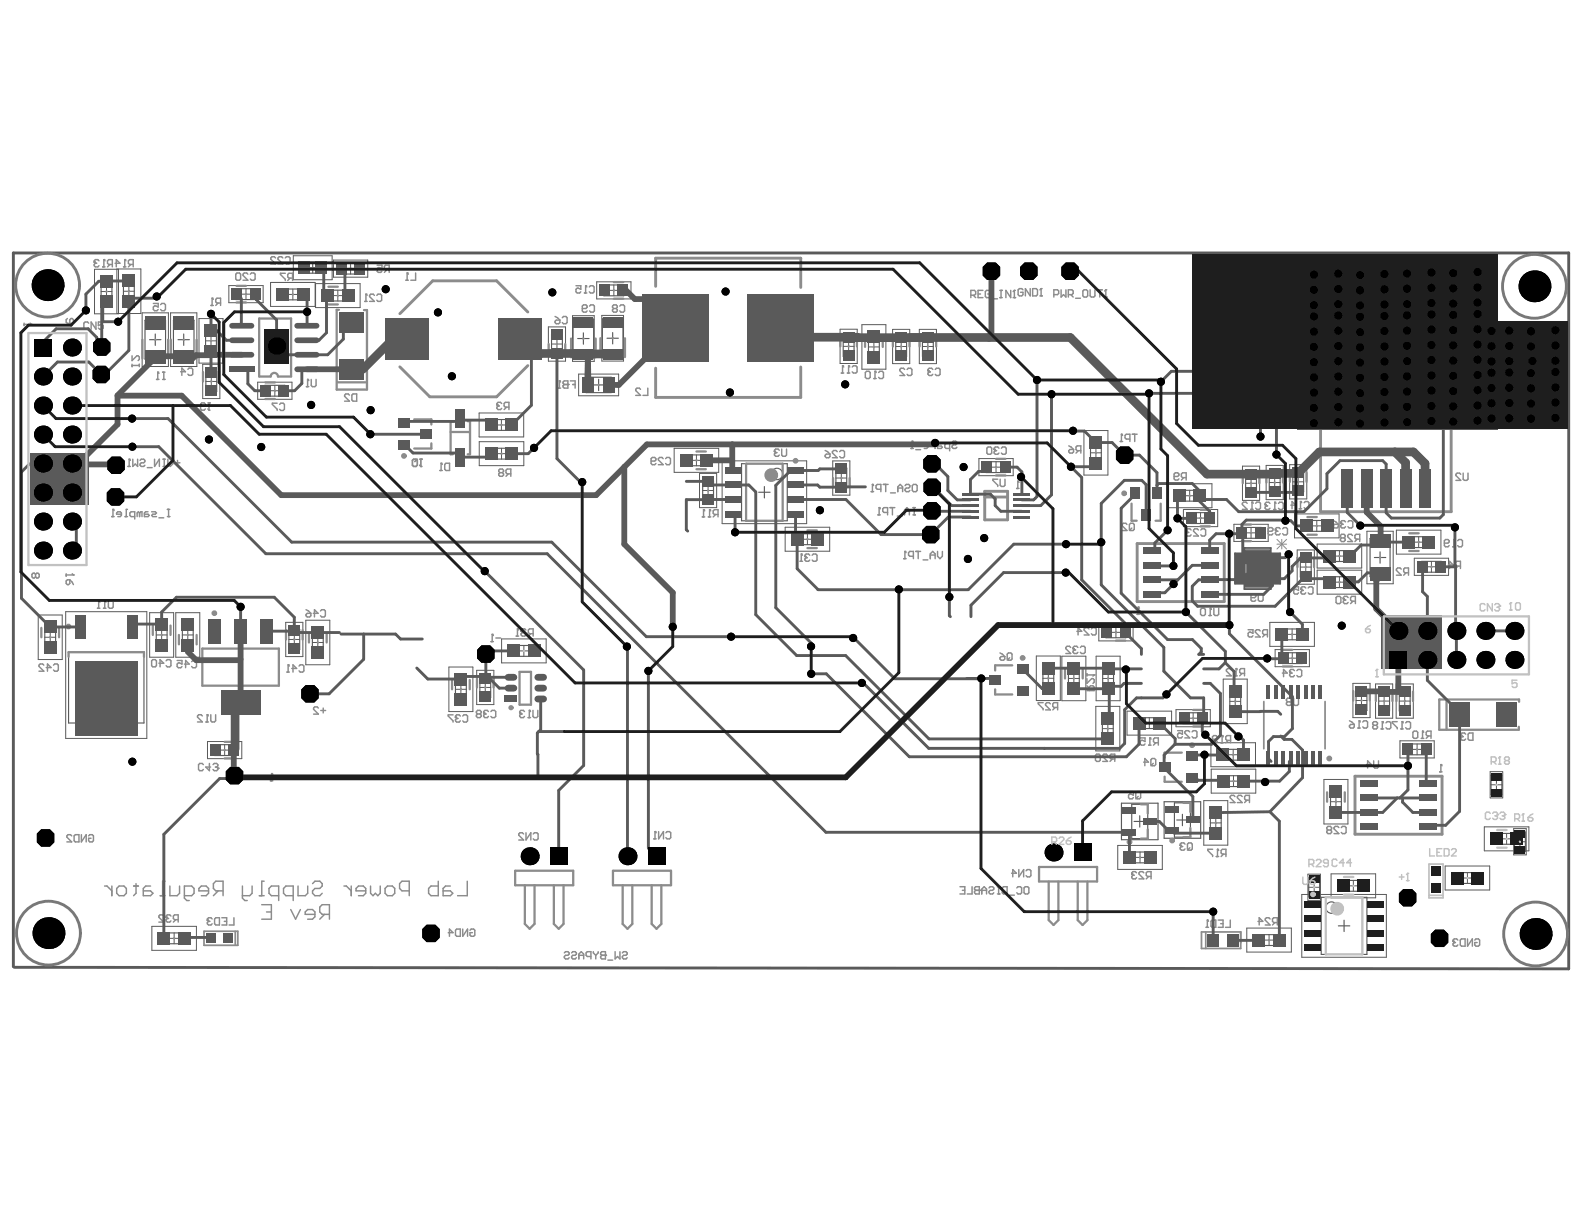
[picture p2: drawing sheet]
<svg xmlns="http://www.w3.org/2000/svg" width="279mm" height="216mm" viewBox="0 0 279 216" stroke-linecap="round" stroke-linejoin="round" font-family="sans-serif">
<path d="M217.8 97.6h1.7v-.9h4.7v.9h1.6v5.4h-1.6v.9h-4.7v-.9h-1.7z" fill="#5a5a5a"/>
<g fill="none" stroke="#5a5a5a" stroke-width=".18">
<path d="M16.7 47.5h4.2v7.9h-4.2zM17.8 51.4h1.9M18.8 50.5v1.9M20.6 47.4h4.2v7.9h-4.2zM21.8 51.4h1.9M22.7 50.4v1.9M25.1 55.2h4.6v9.5h-4.6zM30.1 55.2h4.6v9.5h-4.6zM35.1 56.2h4.2v7.8h-4.2zM37.2 59.2v1.9M40.4 50.4h6v3h-6zM42.4 51.9h1.9"/>
<path d="M43.4 50.9v1.9M47.7 49.8h7.9v4.3h-7.9zM50.7 51.9h1.9M51.7 51v1.9M51.7 45.1h6.9v4.2h-6.9zM55.7 50h7.8v4.3h-7.8zM58.6 52.1h1.9M58.8 45.9h6.1v3h-6.1zM59.6 51.2v1.9M60.9 47.4h1.9M61.8 46.4v1.9M96.7 57.7h3.1v6h-3.1z"/>
<path d="M98.2 59.7v1.9M101 55.7h3.8v8h-3.8zM105.3 49.7h6v3h-6zM106.2 55.6h3.8v8.1h-3.8zM107.3 51.2h1.9M108.3 50.3v1.9M148.2 58.1h3v6h-3zM152 57.3h4.3v7.8h-4.3zM157.4 58.1h3.1v6h-3.1zM162.2 58.1h3v6h-3zM35.8 64.3h3v6h-3zM36.3 60.1h1.9"/>
<path d="M36.3 67.3h1.9M37.3 66.3v1.9M45.5 67.4h6v3h-6zM47.5 68.9h1.9M48.5 68v1.9M84.5 72.8h7.9v4.3h-7.9zM84.5 77.9h7.9v4.2h-7.9zM87.5 75h1.9M88.4 74v1.9M88.5 79.1v1.9M97.3 60.7h1.9M102.1 66h7v3.8h-7z"/>
<path d="M118.9 79.1h7.9v4.2h-7.9zM148.7 61.1h1.9M149.7 60.1v2M153.2 61.2h1.9M154.1 60.2v2M158 61.1h1.9M159 60.2v1.9M162.7 61.1h1.9M163.7 60.2v1.9M191.2 75.9h4.2v7.9h-4.2zM192.4 79.9h1.9M193.3 78.9v1.9"/>
<path d="M220 69.1h7.9v4.2h-7.9zM223 71.2h1.9M224 70.3v1.9M87.5 80h1.9M121.9 81.2h1.9M122.8 80.2v2M123.4 83.5h3v6h-3zM123.9 86.5h2M124.9 85.6v1.9M127.4 81.3h14.9v11.1h-14.9zM138.5 93h7.9v4.2h-7.9zM141.5 95.1h1.9"/>
<path d="M142.4 94.2v1.9M146.9 81.3h3v6h-3zM147.4 84.3h2M148.4 83.4v1.9M172.7 80.9h6v3h-6zM174.7 82.4h1.9M175.7 81.4v2M205.9 85.3h7.9v4.3h-7.9zM208.7 89.9h6.1v3h-6.1zM208.9 87.4h1.9M209.8 86.5v1.9M210.8 91.4h1.9"/>
<path d="M211.8 90.4v1.9M217.6 92.5h6.1v3h-6.1zM219.2 82.2h3v6.1h-3zM219.7 85.2h1.9M219.7 94h1.9M220 97.2h3.6v6.2h-3.6zM220 97.9h-1.4v1h1.4M220.7 84.3v1.9M220.7 93v1.9M221.2 97.2a.61 .61 0 0 0 .6 .6 .61 .61 0 0 0 .6-.6M223.3 82.1h3.1v6h-3.1zM223.6 99.8h1.4v1h-1.4"/>
<path d="M223.6 97.9h1.4v1h-1.4M223.9 85.1h1.9M224.8 84.2v1.9M227.5 82h3v6h-3zM228 85h1.9M228.3 90.6h7.9v4.3h-7.9zM228.8 97h3v6h-3zM229 84v1.9M230.3 99.1v1.9M231.3 92.8h1.9M232.3 91.8v1.9M232.3 96h7.9v4.2h-7.9z"/>
<path d="M235.3 98.1h1.9M236.3 97.1v1.9M241.1 93.7h4.6v9.3h-4.6zM246.3 93.5h7.9v4.2h-7.9zM249.3 95.6h1.9M249.5 98.5h6v3h-6zM250.2 94.7v1.9M251.5 100h1.9M252.5 99v1.9M6.7 108.5h4.3v7.8h-4.3zM7.9 112.4h1.9M8.9 111.5v1.9"/>
<path d="M11.6 107.9h14.3v22.4h-14.3zM26.4 108.1h4.2v7.8h-4.2zM27.6 112h1.9M28.5 111v2M31 108.1h4.2v7.8h-4.2zM32.2 112h1.9M33.1 111v2M50.4 109.8h3v6h-3zM51 112.8h1.9M51.9 111.8v2M53.9 109.4h4.3v7.9h-4.3zM55.1 113.3h1.9"/>
<path d="M56.1 112.4v1.9M79.2 117.7h4.2v7.8h-4.2zM84.1 118.2h3v6.1h-3zM88.5 112.7h7.8v4.2h-7.8zM91.4 114.8h2M92.4 113.9v1.9M182.8 115.7h4.2v7.9h-4.2zM184 119.6h1.9M184.9 118.7v1.9M187.3 115.7h4.2v7.9h-4.2zM188.5 119.7h1.9M189.4 118.7v1.9"/>
<path d="M193.3 115.7h4.3v7.9h-4.3zM193.8 110h6.1v3h-6.1zM194.5 119.7h1.9M195.5 118.7v1.9M195.9 111.5h1.9M196.8 110.6v1.9M215.8 119.8h4.2v7.8h-4.2zM220 101.7h-1.4v1h1.4M223.6 101.7h1.4v1h-1.4M224 109.8h7.8v4.2h-7.8zM224.9 114.6h6.1v3h-6.1zM227 111.9h1.9"/>
<path d="M227 116.1h1.9M227.9 110.9v2M227.9 115.1v1.9M229.4 100h1.9M232.3 100.6h7.9v4.2h-7.9zM235.3 102.7h1.9M236.3 101.7v1.9M36.6 130.8h6v3h-6zM38.7 132.3h1.9M39.6 131.4v1.9M80.3 121.6h2M81.3 120.6v1.9"/>
<path d="M84.6 121.3h2M85.6 120.3v1.9M193.3 124.6h4.2v7.9h-4.2zM194.4 128.5h2M195.4 127.6v1.9M198.8 125.4h7.9v4.3h-7.9zM201.8 127.6h1.9M202.7 126.6v1.9M207.4 125.2h6.1v3h-6.1zM209.5 126.7h1.9M210.5 125.7v1.9M213.6 131h7.9v4.2h-7.9z"/>
<path d="M213.6 135.7h7.9v4.2h-7.9zM216.6 133.1h1.9M216.6 137.8h1.9M216.9 123.7h1.9M217.5 132.2v1.9M217.6 136.8v1.9M217.9 122.8v1.9M233.5 137.5h4.3v7.8h-4.3zM238.6 120.5h3.1v6.1h-3.1zM239.2 123.6h1.9M240.2 122.6v1.9M242.6 120.6h3.1v6.1h-3.1z"/>
<path d="M243.2 123.7h1.9M244.1 122.7v1.9M246.3 120.6h3v6.1h-3zM246.8 123.7h1.9M246.9 130.7h6.1v3h-6.1zM247.8 122.7v1.9M249 132.2h1.9M250 131.2v1.9M262.8 136.1h2.3v4.6h-2.3zM263 138.4h1.9M264 137.5v1.9M197.2 149.1h7.8v4.3h-7.8z"/>
<path d="M200.1 151.2h1.9M201.1 150.3v1.9M212.3 141.2h4.3v7.9h-4.3zM213.5 145.2h1.9M214.5 144.2v1.9M229.6 157.8h14.9v11.1h-14.9zM230.7 154.2h2.2v4.6h-2.2zM230.8 156.5h2M231.8 155.6v1.9M234.7 141.4h1.9M234.8 154.1h7.8v4.3h-7.8zM235.6 140.5v1.9"/>
<path d="M237.8 156.3h1.9M238.7 155.3v1.9M254.9 152.8h7.9v4.2h-7.9zM257.9 154.9h1.9M258.8 153.9v1.9M261.8 145.8h7.9v4.3h-7.9zM264.8 148h1.9M265.7 147v1.9M267 146.2h2.2v4.6h-2.2zM267.1 148.5h2M268.1 147.5v1.9M26.8 163.4h7.8v4.2h-7.8z"/>
<path d="M29.8 165.5h1.9M30.7 164.6v1.9M219.9 163.7h7.9v4.2h-7.9zM222.9 165.8h1.9M223.8 164.9v1.9"/>
</g>
<g fill="none" stroke="#5a5a5a" stroke-width=".2">
<path d="M17.8 49.7h1.9v3.4h-1.9zM21.8 49.7h1.9v3.4h-1.9zM25.6 56.5h3.6v6.8h-3.6zM26.4 59.9h2M27.4 58.9v2M30.6 56.5h3.6v6.8h-3.6zM31.4 59.9h2M32.4 58.9v2M36.3 58.4h1.9v3.4h-1.9zM41.6 50.9h3.6v1.9h-3.6zM49.9 51h3.5v1.9h-3.5zM53.4 46.3h3.5v1.9h-3.5z"/>
<path d="M54.2 47.2h1.9M55.2 46.3v1.9M57.8 51.2h3.6v1.9h-3.6zM60.1 46.4h3.5v1.9h-3.5zM97.3 58.9h1.9v3.5h-1.9zM101.1 56.3h3.6v6.8h-3.6zM101.9 59.7h2M102.9 58.7v2M106.3 56.2h3.6v6.9h-3.6zM106.5 50.3h3.5v1.9h-3.5zM107.1 59.7h2M108.1 58.7v2"/>
<path d="M148.7 59.3h1.9v3.6h-1.9zM153.2 59.4h1.9v3.6h-1.9zM158 59.4h1.9v3.5h-1.9zM162.7 59.4h1.9v3.5h-1.9zM36.3 65.5h1.9v3.5h-1.9zM46.7 68h3.5v1.9h-3.5zM86.7 74h3.5v1.9h-3.5zM86.8 79.1h3.4v1.9h-3.4zM103.4 66.5h4.4v2.8h-4.4zM104.6 67.9h2M105.6 66.9v2M192.4 78.2h1.9v3.4h-1.9z"/>
<path d="M222.2 70.3h3.5v1.9h-3.5zM121.1 80.2h3.5v2h-3.5zM123.9 84.8h2v3.4h-2zM130.8 81.8h8.1v10.1h-8.1zM133.8 86.8h2M134.8 85.8v2M140.7 94.2h3.5v1.9h-3.5zM147.4 82.6h2v3.5h-2zM173.9 81.4h3.6v2h-3.6zM208.1 86.5h3.5v1.9h-3.5zM210 90.4h3.5v1.9h-3.5zM218.9 93h3.5v1.9h-3.5z"/>
<path d="M219.7 83.5h1.9v3.5h-1.9zM223.9 83.4h1.9v3.5h-1.9zM228 83.2h1.9v3.5h-1.9zM229.4 98.3h1.9v3.5h-1.9zM230.5 91.8h3.5v1.9h-3.5zM234.5 97.1h3.5v1.9h-3.5zM241.7 95h3.5v6.7h-3.5zM242.4 98.3h2M243.4 97.3v2M248.5 94.7h3.5v1.9h-3.5zM250.8 99h3.4v1.9h-3.4zM7.9 110.6h1.9v3.6h-1.9z"/>
<path d="M12.1 115h13.3v12.5h-13.3zM17.7 119.1h2.1M18.7 118.1v2M27.6 110.2h1.9v3.6h-1.9zM32.2 110.2h1.9v3.6h-1.9zM51 111h1.9v3.6h-1.9zM55.1 111.6h1.9v3.5h-1.9zM80.3 119.8h2v3.5h-2zM84.6 119.5h2v3.5h-2zM90.7 113.9h3.4v1.9h-3.4zM184 117.9h1.9v3.5h-1.9zM188.5 117.9h1.9v3.5h-1.9z"/>
<path d="M194.5 118h1.9v3.4h-1.9zM195.1 110.6h3.5v1.9h-3.5zM226.2 115.1h3.5v1.9h-3.5zM226.2 110.9h3.4v2h-3.4zM234.5 101.7h3.5v1.9h-3.5zM37.9 131.4h3.5v1.9h-3.5zM194.4 126.8h2v3.4h-2zM201 126.6h3.4v1.9h-3.4zM208.7 125.7h3.5v1.9h-3.5zM215.8 132.2h3.4v1.9h-3.4zM215.9 136.8h3.4v1.9h-3.4zM216.9 122h1.9v3.4h-1.9z"/>
<path d="M234.7 139.7h1.9v3.5h-1.9zM239.2 121.8h1.9v3.5h-1.9zM243.2 121.9h1.9v3.5h-1.9zM246.8 121.9h1.9v3.5h-1.9zM248.2 131.2h3.5v1.9h-3.5zM263 136.7h1.9v3.4h-1.9zM197.8 141.7h6.5v6.4h-6.5zM199.4 150.3h3.4v1.9h-3.4zM199.6 141.9h2.8v6h-2.8zM200 144.9h2M201 143.9v2M205.3 141.4h6.5v6.5h-6.5z"/>
<path d="M207.2 141.6h2.8v6.1h-2.8zM207.6 144.6h2M208.6 143.6v2M213.5 143.4h1.9v3.5h-1.9zM230.8 154.8h2v3.4h-2zM233 158.3h8.1v10h-8.1zM237 155.3h3.5v1.9h-3.5zM257.1 153.9h3.4v1.9h-3.4zM264 147h3.5v1.9h-3.5zM267.1 146.8h2v3.4h-2zM29 164.6h3.4v1.9h-3.4zM222.1 164.9h3.5v1.9h-3.5z"/>
<path d="M236.1 163.3h2M237.1 162.3v2"/>
<circle cx="137" cy="83.6" r="1.01"/>
<circle cx="234.9" cy="160.1" r="1.01"/>
</g>
<path d="M217.8 97.6h1.7v-.9h4.7v.9h1.6v5.4h-1.6v.9h-4.7v-.9h-1.7z" fill="none" stroke="#5a5a5a" stroke-width=".31"/>
<path d="M2.4 170.5v-125.9h274.3v126.3l-274.2-.3" fill="none" stroke="#5a5a5a" stroke-width=".51"/>
<g fill="none" stroke="#787878" stroke-width=".51">
<circle cx="8.4" cy="50.3" r="5.6"/>
<circle cx="270.7" cy="50.5" r="5.6"/>
<circle cx="8.6" cy="164.6" r="5.6"/>
<circle cx="270.9" cy="164.7" r="5.6"/>
</g>
<g fill="none" stroke="#8c8c8c" stroke-width=".4">
<path d="M25.1 59.9v3.3M29.7 59.9v3.3M30.1 59.9v3.3M34.7 59.9v3.3M41.7 53.3h1.7M41.7 50.4h1.7M57.9 53.7h1.7M57.9 50.6h1.7M59.8 54.6h-.4v14.1h5.3v-14h-.5M100.7 59.7v3.3M105.1 59.7v3.3M105.9 59.7v3.3"/>
<path d="M108.3 52.7h1.6M108.3 49.8h1.6M110.2 59.7v3.3M148.2 59.4v1.7M151.2 59.4v1.7M152.6 59.5v1.7M155.7 59.5v1.7M157.5 59.5v1.6M160.4 59.5v1.6M162.2 59.5v1.6M165.1 59.5v1.6M35.8 65.6v1.7"/>
<path d="M38.7 65.6v1.7M46.8 70.4h1.7M46.8 67.5h1.7M47.7 66.4h-2v-10.2h5.6v10.2h-2.3M59.5 67.4h5.2M73.1 74h3v.9M76.1 78.2v.9h-3M79.5 76.2h3.4M79.9 74.3h-.4v5.8h.4M82.5 74.3h.4v5.8h-.4M96.8 60.7v1.6M99.7 60.7v1.6"/>
<path d="M122.8 79.6h1.7M224 69.7h1.6M224 72.8h1.6M122.8 82.8h1.7M131.6 81.8h6.5v10.1h-6.5zM142.4 96.7h1.7M142.4 93.6h1.7M146.9 84.3v1.7M149.9 84.3v1.7M175.7 83.9h1.7M175.7 80.9h1.7M199.6 88.8v3.1h.9"/>
<path d="M204.7 88.8v3.1h-.9M211.8 92.8h1.6M211.8 89.9h1.6M219 95.5h1.7M219 92.5h1.7M219.2 83.6v1.6M222.1 83.6v1.6M223.4 83.5v1.6M226.3 83.5v1.6M227.5 83.3v1.7M228.9 98.4v1.6M230.5 83.3v1.7"/>
<path d="M230.6 94.3h1.7M230.6 91.2h1.7M231.8 98.4v1.6M248.6 97.2h1.6M248.6 94.1h1.6M7.3 110.7v1.7M10.4 110.7v1.7M12.1 115.8v-.8h13.3v.8M27 110.3v1.7M30.1 110.3v1.7M31.6 112v1.7M34.7 112v1.7"/>
<path d="M35.7 114.4h13.5v6.6h-13.5zM50.4 111.1v1.7M53.4 111.1v1.7M54.5 111.7v1.6M57.6 111.7v1.6M79.7 119.9v1.7M82.9 119.9v1.7M84.1 119.6v1.7M87.1 119.6v1.7M91.6 118.5h2.1v5.8h-2.1zM178.6 117.4h-3.1v.9M187.9 118v1.7"/>
<path d="M191 118v1.7M196.8 113h1.7M196.8 110.1h1.7M226.3 117.6h1.6M226.3 114.6h1.6M39.6 133.8h1.7M39.6 130.8h1.7M175.5 121.6v.9h3.1M205.4 137v.9h3.1M208.5 132.8h-3.1v.9M210.5 128.1h1.6M210.5 125.2h1.6"/>
<path d="M234.1 139.8v1.6M237.2 139.8v1.6M238.7 121.9v1.7M241.6 121.9v1.7M242.7 122v1.7M245.6 122v1.7M246.3 122v1.7M249.2 122v1.7M255.2 123.5v5.2M267.9 123.8v-.4h-14v5.3h14v-.5M90.9 153.6h10.2v2.5h-10.2zM92.6 156.1v6.9l.8 .8 .9-.8v-6.9"/>
<path d="M97.7 156.1v6.9l.8 .8 .9-.8v-6.9M108.1 153.6h10.3v2.5h-10.3zM109.8 156.1v6.9l.9 .8 .8-.8v-6.9M114.9 156.1v6.9l.9 .8 .9-.8v-6.9M183.3 152.9h10.2v2.6h-10.2zM185 155.5v6.8l.8 .9 .9-.9v-6.8M190.1 155.5v6.8l.9 .9 .8-.9v-6.8M201.2 141.9h1.2v1.6M202.4 146.3v1.6h-1.2M208.8 141.6h1.2v1.6M210 146v1.7h-1.2"/>
</g>
<g fill="none" stroke="#8c8c8c" stroke-width=".31">
<path d="M72.7 81.2l.3-.2h.4l.2 .2v.9l-.2 .2h-.4l-.3-.2zM73.6 81l-.4 .4M74 81h.5M74.2 81v1.3M219.7 99.6v1.4M219.7 96.9h4.2M219.7 103.7h4.2M222.9 123.7v8.4M233.7 123.7v8.4M36 164.3h6v2.4h-6zM41.5 164.3v2.4M211.9 164.4h7v2.9h-7z"/>
<path d="M212.7 164.4v2.9"/>
</g>
<path d="M93.1 55l-5.5-5.5h-11.3l-5.8 5.8M115.6 50.5v-5h25.6v5.2M232.9 55.5h23.1v34.8h-23.1zM93.1 64.5l-5.5 5.5h-11.8l-5.3-5.3M141.2 64.7v5.4h-25.6v-5.2M219.6 62.3h4.1v5h-4.1zM219.6 66.3h4.1M173.7 86.7h4v5h-4zM173.7 87.7h4M200.6 95.9h15.3v10.2h-15.3zM239 136.9h15.4v10.2h-15.4z" fill="none" stroke="#8c8c8c" stroke-width=".51"/>
<g fill="none" stroke="#8c8c8c" stroke-width=".26">
<path d="M4.2 57v.4M4.2 57.2h1.3M5.3 57l.2 .2M5.5 57.2h.1M11.9 56.2l-.2 .2v.4l.2 .2h.8l.3-.2v-.4l-.3-.2h-.2l-.2 .2v.6M23.3 62.8v.8l.8-.8h.3l.2 .2v.4l-.2 .2M23.3 64.5h1.3M23.3 64.2v.5M24.6 64.2v.5M36.2 71.3l-.2-.2h-.4l-.2 .2v.8l.2 .2h.4l.2-.2M36.7 71.1h.4M36.7 72.1l.2 .2"/>
<path d="M36.9 72.3h.1M36.9 71.1v1.2M174.1 79.1l.2-.3h.4l.2 .3v.8l-.2 .2h-.4l-.2-.2zM175.4 79.3h.1M175.4 79.3l.2 .2M175.6 79.5l-.2 .2v.2l.2 .2h.4l.2-.2M175.6 79.5h.2M176.2 79.1l-.2-.3h-.4l-.2 .3v.2M176.6 79.1l.2-.3h.5l.2 .3v.8l-.2 .2h-.5l-.2-.2M207.1 84h.6l.3-.2v-.2l-.3-.2h-.4l-.2 .2v.9l.2 .2h.4l.3-.2M208.8 84.3l-.4 .4M209.2 84.3h-.6l-.2-.3v-.4l.2-.2h.6v1.3"/>
<path d="M235.2 92.7l.2-.2h.7v.4l-.3 .2h-.4l-.2-.2zM235.2 91.8l.9 .7M236.5 92.3h.1M236.5 92.3l.2 .2M236.7 92.5l-.2 .2v.2l.2 .2h.4l.2-.2M236.7 92.5h.2M237.3 92.1l-.2-.3h-.4l-.2 .3v.2M237.8 92.1l.2-.3h.4l.2 .3v.8l-.2 .2h-.4l-.2-.2M257.7 83.7l-.3-.2h-.4l-.2 .2v.2l.9 .8h-.9M258.1 83.5v1l.2 .2h.4l.2-.2v-1M11.7 101.2v.4M11.7 102.5l.2-.2h.4v.6l-.2 .2h-.2l-.2-.2z"/>
<path d="M11.7 101.4h1.3M12.3 102.3l.7 .8M12.7 101.2l.3 .2M13 101.4h.1M191.7 119.7v.8l.9-.8h.2l.2 .2v.4l-.2 .2M191.7 118.8v.5M191.7 119.1h1.3M193 119.1h.1M193 119.1l-.2 .2M200.6 108.4h.4M200.8 107.1h.1M200.8 107.1v1.3"/>
<path d="M200.8 107.1l.2 .2M35.7 126.3l-.2-.2h-.4l-.3 .2v.2l.9 .8h-.9M36.3 127.3h.5M36.5 126.1h.1M36.5 126.1v1.2M36.5 126.1l.3 .2M37.2 126.1v1l.2 .2h.4l.2-.2v-1M56.2 124.9l-.3-.2h-.4l-.2 .2v.2l.9 .9h-.9M56.6 125.3h.8M57 124.9v.9M191.7 121.8h1.3v-.6l-.2-.2h-.4l-.3 .2v.6M191.7 121l.4 .4"/>
<path d="M199.1 139.6h.8v.7l-.6-.2-.2 .2v.4l.2 .2h.4l.2-.2M200.3 139.8l.3-.2h.4l.2 .2v.9l-.2 .2h-.4l-.3-.2zM200.8 140.5l-.5 .4M208.2 149.1h.1M208.2 149.1l.2 .2M208.4 149.3l-.2 .2v.2l.2 .3h.4l.2-.3M208.4 149.3h.2M209 148.9l-.2-.2h-.4l-.2 .2v.2M209.5 148.9l.2-.2h.4l.2 .2v.8l-.2 .3h-.4l-.2-.3zM209.9 149.5l-.4 .5"/>
</g>
<circle cx="74.2" cy="82.3" r=".15" fill="#8c8c8c"/>
<path d="M74 82.1l.2 .2" fill="none" stroke="#8c8c8c" stroke-width=".31"/>
<g fill="none" stroke="#8c8c8c" stroke-width=".26">
<path d="M15.6 57l-.2-.2h-.4l-.2 .2v.9l.2 .2h.4l.2-.2M16.6 46.2h.1M16.6 46.2l.2 .2M16.8 46.4l-.2 .2v.3l.2 .2h.5l.2-.2M16.8 46.4h.2M16.9 56.8v1.3l-.8-1.3v1.3M17.5 46l-.2-.2h-.5l-.2 .2v.2M18.1 47.1h.4M18.2 56.8h-.8v.6l.6-.2 .2 .2v.5l-.2 .2h-.4l-.2-.2M18.3 45.8h.1M18.3 45.8v1.3M18.3 45.8l.2 .2"/>
<path d="M19.4 46.6l-.4 .5M19.8 46.6h-.6l-.2-.2v-.4l.2-.2h.6v1.3M20.3 46.4h.9l-.7-.6v1.3M21.8 47.1h.4M22 45.8h.1M22 45.8v1.3M22 45.8l.2 .2M23.1 46.6l-.5 .5M23.5 46.6h-.6l-.3-.2v-.4l.3-.2h.6v1.3M27 53.5h.9v.7l-.4-.2h-.2l-.3 .2v.4l.3 .2h.4l.2-.2M28.3 53.7l.2-.2h.5l.2 .2v.9l-.2 .2h-.5l-.2-.2M37.2 53.9h.4"/>
<path d="M37.4 52.6h.1M37.4 52.6v1.3M37.4 52.6l.2 .2M38.5 53.5l-.4 .4M38.9 53.5h-.6l-.2-.3v-.4l.2-.2h.6v1.3M41.6 48.4l.2-.2h.4l.2 .2v.8l-.2 .2h-.4l-.2-.2zM43.7 48.4l-.2-.2h-.4l-.2 .2v.2l.8 .8h-.8M44.1 48.4l.3-.2h.4l.2 .2v.8l-.2 .2h-.4l-.3-.2M48.6 45.5l-.2-.2h-.4l-.2 .2v.2l.8 .9h-.8M49.9 45.5l-.2-.2h-.5l-.2 .2v.2l.9 .9h-.9M50.3 45.5l.2-.2h.5l.2 .2v.9l-.2 .2h-.5l-.2-.2M50.3 48.2h-.8v.2l.8 .9v.2"/>
<path d="M51.2 49.1l-.4 .4M51.6 49.1h-.6l-.2-.3v-.4l.2-.2h.6v1.3M64.3 53.2h.5M64.5 51.9h.1M64.5 51.9v1.3M64.5 51.9l.3 .2M66 52.1l-.2-.2h-.4l-.2 .2v.2l.8 .9h-.8M66.5 52.1l.2-.2h.4l.2 .2v.9l-.2 .2h-.4l-.2-.2M66.5 46.8h.9v.6l-.7-.2-.2 .2v.4l.2 .2h.5l.2-.2M68.2 47.6l-.4 .4M68.7 47.6h-.7l-.2-.2v-.4l.2-.2h.7v1.2M71.6 49.4h.4"/>
<path d="M71.8 48.2h.1M71.8 48.2v1.2M71.8 48.2l.2 .2M73.3 48.2v1.2h-.8M97.9 55.8l.9 .7M98.1 56.5h.7v.4l-.3 .2h-.4l-.2-.2v-.2zM99.2 56l.2-.2h.4l.2 .2v.9l-.2 .2h-.4l-.2-.2M101.6 50.4h.8v.6l-.4-.2h-.2l-.2 .2v.5l.2 .2h.4l.2-.2M102.7 54.4h.7l.2-.2v-.2l-.2-.2h-.5l-.2 .2v.8l.2 .3h.5l.2-.3M103.1 51.7h.4M103.3 50.4h.1M103.3 50.4v1.3"/>
<path d="M103.3 50.4l.2 .2M103.9 50.6l.3-.2h.4l.2 .2v.9l-.2 .2h-.4l-.3-.2M104 54l.2-.2h.4l.2 .2v.8l-.2 .3h-.4l-.2-.3M108.3 54.4l-.3-.2v-.2l.3-.2h.4l.2 .2v.2l-.2 .2M108.3 54.4l-.3 .2v.2l.3 .3h.4l.2-.3v-.2l-.2-.2M108.3 54.4h.4M109.3 54l.2-.2h.5l.2 .2v.8l-.2 .3h-.5l-.2-.3M171.2 52.1h.7l.2-.2v-.5l-.2-.2h-.7v1.3M171.7 52.1l.4 .4M172.5 51.9h.4M173.4 51.2h-.9v1.3h.9M174.7 51.4l-.3-.2h-.4l-.2 .2v.9l.2 .2h.4l.3-.2v-.4h-.5"/>
<path d="M175.1 52.7h.8M176.4 51.2h.4M176.4 52.5h.4M176.6 51.2v1.3M178.3 51.2v1.3l-.9-1.3v1.3M178.7 52.5h.4M178.9 51.2h.1M178.9 51.2l-.2 .2M178.9 51.2v1.3M180.4 51.1l-.2-.2h-.4l-.2 .2v.9l.2 .2h.4l.2-.2v-.4h-.4M181.7 50.9v1.3l-.8-1.3v1.3M182.1 50.9h.7l.2 .2v.9l-.2 .2h-.7z"/>
<path d="M183.4 52.2h.5M183.6 50.9h.1M183.6 50.9v1.3M183.6 50.9l-.2 .2M185.9 52h.6l.2-.2v-.5l-.2-.2h-.6v1.3M187.2 51.1v1.3l.4-.4 .4 .4v-1.3M188.4 52h.7l.2-.2v-.5l-.2-.2h-.7v1.3M188.9 52l.4 .4M189.7 52.6h.9M191 51.3l.2-.2h.4l.3 .2v.9l-.3 .2h-.4l-.2-.2zM192.3 51.1v1.1l.2 .2h.4l.2-.2v-1.1M193.6 51.1h.8"/>
<path d="M194 51.1v1.3M194.8 52.4h.5M195.1 51.1h.1M195.1 51.1v1.3M195.1 51.1l-.3 .2M27.6 66.9h.4M27.8 65.6h.1M27.8 65.6v1.3M27.8 65.6l.2 .3M28.7 65.6h.4M28.7 66.9h.4M28.9 65.6v1.3"/>
<path d="M31.9 65.6h.8l-.6-.7v1.3M33.1 65.1l.3-.2h.4l.2 .2v.9l-.2 .2h-.4l-.3-.2M48.9 71.1h-.9v.2l.9 .9v.2M49.3 71.3l.2-.2h.5l.2 .2v.9l-.2 .2h-.5l-.2-.2M54 68.2h.5M54.3 66.9h.1M54.3 66.9v1.3M54.3 66.9l.2 .2M54.9 66.9v1.1l.2 .2h.4l.3-.2v-1.1M61.6 69.7l-.2-.2h-.4l-.2 .2v.2l.8 .9h-.8M62.1 69.7l.2-.2h.6v1.3h-.6l-.2-.2zM87.6 71.4h.1"/>
<path d="M87.6 71.4l.3 .2M87.9 71.6l-.3 .2v.2l.3 .2h.4l.2-.2M87.9 71.6h.2M88.5 71.2l-.2-.2h-.4l-.3 .2v.2M89.3 71.8l-.4 .4M89.8 71.8h-.7l-.2-.2v-.4l.2-.2h.7v1.2M98.5 68.5h.4M98.7 67.2h.1M98.7 67.2v1.3M98.7 67.2l.2 .2M99.3 67.4l.2-.2h.7v1.3h-.7l-.2-.3v-.2l.2-.2-.2-.2zM99.5 67.8h.7"/>
<path d="M100.2 67.8h.1M100.6 67.2h.8v1.3M101 67.8h.4M113 68.7l-.2-.2h-.5l-.2 .2v.2l.9 .8h-.9M114.3 68.5v1.2h-.9M136.6 79.6h.1M136.6 79.6l.2 .2M136.8 79.8l-.2 .3v.2l.2 .2h.4l.3-.2M136.8 79.8h.2M137.5 79.4l-.3-.2h-.4l-.2 .2v.2M137.9 79.2v1.1l.2 .2h.4l.2-.2v-1.1M145.5 79.5l.9 .6"/>
<path d="M147.7 79.7l-.2-.2h-.5l-.2 .2v.2l.9 .8h-.9M148.1 79.7l.2-.2h.4l.3 .2v.8l-.3 .2h-.4l-.2-.2M148.4 65.8h.4M148.6 64.5h.1M148.6 64.5v1.3M148.6 64.5l.2 .2M149.5 65.8h.4M149.7 64.5h.1M149.7 64.5v1.3M149.7 64.5l.2 .2M150.3 64.7l.2-.2h.5l.2 .2v.9l-.2 .2h-.5l-.2-.2M152.6 65.7l.2-.2h.5l.2 .2v.9l-.2 .2h-.5l-.2-.2z"/>
<path d="M154.1 66.8h.5M154.3 65.5h.1M154.3 65.5v1.3M154.3 65.5l.3 .2M155 65.7l.2-.2h.4l.2 .2v.9l-.2 .2h-.4l-.2-.2M159.6 65.2l-.2-.2h-.5l-.2 .2v.2l.9 .8h-.9M160 65.2l.2-.2h.4l.3 .2v.8l-.3 .2h-.4l-.2-.2M160.7 79.1h.4M160.9 77.8h.1M160.9 77.8v1.3M160.9 77.8l.2 .2M161.5 79.3h.9"/>
<path d="M163.7 78.7h-.9v-.2l.2-.3h.5l.2 .3v.4l-.2 .2h-.5M163.7 65.4h.1M163.7 65.4l.2 .2M163.9 65.6l-.2 .2v.2l.2 .2h.4l.2-.2M163.9 65.6h.2M164.3 78.2h.2l.4 .5M164.5 65.2l-.2-.2h-.4l-.2 .2v.2M164.9 78.2v.9M165 65.2l.2-.2h.4l.2 .2v.8l-.2 .2h-.4l-.2-.2M166 78.2h-.4l-.2 .3v.6h.6l.2-.2-.2-.2h-.6M167.5 79.1h-.6l-.2-.2v-.4l.2-.3h.6v1.3M167.9 78l.2-.2h.5l.2 .2v.2l-.2 .3h-.5l-.2 .2v.2l.2 .2h.5l.2-.2"/>
<path d="M188.5 78.6l.9 .7M188.7 79.3h.7v.4l-.2 .2h-.5l-.2-.2v-.2zM190.2 79.5l-.4 .4M190.6 79.5h-.6l-.2-.2v-.4l.2-.3h.6v1.3M197.6 77.9h.4M197.8 76.6h.1M197.8 76.6l.2 .2M197.8 76.6v1.3M199.3 77.4h-.6l-.3-.2v-.4l.3-.2h.6v1.3M199.7 76.6h.9M200.2 76.6v1.3M215.9 68.3h.5"/>
<path d="M215.9 69.3l.3 .2M216.2 69.5h.1M216.2 68.3v1.2M222.4 74h-.8v.2l.8 .9v.2M223.7 74.2l-.2-.2h-.4l-.2 .2v.2l.8 .9h-.8M224.1 74.2l.3-.2h.4l.2 .2v.9l-.2 .2h-.4l-.3-.2M224.6 60.5h.9v.6l-.7-.2-.2 .2v.4l.2 .3h.4l.3-.3M225.9 60.5v1l.2 .3h.4l.2-.3v-1M19.7 91.1h.4M19.9 89.8h.1M19.9 89.8v1.3M19.9 89.8l.2 .3"/>
<path d="M21.4 90.7h-.8v-.2l.2-.2h.4l.2 .2v.4l-.2 .2h-.4M22.1 91.1h.4M22.5 89.8h-.2v1.3M22.6 82.3h.4M22.8 81h.1M22.8 81v1.3M22.8 81l.2 .2M23.4 81v1.3l.5-.5 .4 .5v-1.3M23.8 91.1h-.7l-.2-.2v-.4l.2-.2h.7v1.3M24.6 90.5l.2-.2h.2v.8M24.6 90.5v.6M24.6 90.5l-.2-.2-.2 .2v.6"/>
<path d="M24.7 81.2l.2-.2h.4l.3 .2v.2l-.3 .2h-.4l-.2 .2v.3l.2 .2h.4l.3-.2M26 82.5h.8M26.1 90.3h-.4l-.2 .2v.6h.6l.2-.2-.2-.2h-.6M26.7 90.3h.7l.2 .2-.2 .2h-.4l-.3 .2 .3 .2h.6M27.3 81v1.3l.8-1.3v1.3M28 91.3h.9M28.8 81h.4M28.8 82.3h.4M29 81v1.3M29.5 89.8h.4M29.5 91.1h.4M29.6 81v.8l.4 .5 .5-.5v-.8"/>
<path d="M29.7 89.8v1.3M30.9 81.6h.8M31.3 81.2v.9M77.6 83h.4M77.8 81.7h.1M77.8 81.7v1.3M77.8 81.7l.2 .2M78.4 81.9l.3-.2h.6v1.3h-.6l-.3-.2zM88.2 83.4l-.2 .2v.2l.2 .2h.4l.2-.2v-.2l-.2-.2M88.2 83.4l-.2-.2v-.3l.2-.2h.4l.2 .2v.3l-.2 .2M88.2 83.4h.4M89.7 83.6l-.5 .4"/>
<path d="M90.1 83.6h-.6l-.3-.2v-.5l.3-.2h.6v1.3M114.8 81.3h.7l.2-.2v-.2l-.2-.2h-.4l-.3 .2v.9l.3 .2h.4l.2-.2M117 80.9l-.2-.2h-.5l-.2 .2v.2l.9 .9h-.9M117.4 80.9l.2-.2h.4l.3 .2v.9l-.3 .2h-.4l-.2-.2M123.9 91.2h.4M124.1 89.9h.1M124.1 89.9v1.3M124.1 89.9l.2 .2M124.9 91.2h.5M125.2 89.9h.1M125.2 89.9v1.3M125.2 89.9l.2 .2"/>
<path d="M126.2 90.7l-.4 .5M126.7 90.7h-.7l-.2-.2v-.4l.2-.2h.7v1.3M141.1 99h.5M141.3 97.7h.1M141.3 97.7v1.3M141.3 97.7l.3 .2M142 98.2h.1M142 98.2l.2 .2M142.2 98.4l-.2 .2v.2l.2 .2h.4l.2-.2M142.2 98.4h.2M142.8 97.9l-.2-.2h-.4l-.2 .2v.3M143.3 97.9l.2-.2h.4l.2 .2v.9l-.2 .2h-.4l-.2-.2"/>
<path d="M145.5 80.3l.3-.2h.6v.4l-.2 .2h-.4l-.3-.2zM153.7 86.7h.4M153.9 85.4h.1M153.9 85.4v1.3M153.9 85.4l.2 .3M154.9 90.8h.4M155.1 89.5h.1M155.1 89.5v1.3M155.1 89.5l.2 .3M155.4 86.3h-.7l-.2-.2v-.4l.2-.3h.7v1.3M155.8 85.4h.9M156.2 85.4v1.3"/>
<path d="M156.6 90.4h-.7l-.2-.2v-.4l.2-.3h.7v1.3M157 89.5h.8M157.1 86.9h.8M157.4 89.5v1.3M158.3 91h.8M158.4 86.1h.8M158.4 86.7v-.8l.4-.5 .4 .5v.8M159.4 98.5h.4M159.5 90.8v-.8l.5-.5 .4 .5v.8M159.5 90.2h.9M159.6 97.3h.1M159.6 97.3l.2 .2"/>
<path d="M159.6 97.3v1.2M159.6 85.7l.3-.3h.4l.2 .3v.2l-.2 .2h-.4l-.3 .2v.2l.3 .2h.4l.2-.2M160.9 85.7l.2-.3h.5l.2 .3v.8l-.2 .2h-.5l-.2-.2zM161 89.5h.5M161 90.8h.5M161.1 98.1h-.6l-.2-.2v-.4l.2-.2h.6v1.2M161.3 89.5v1.3M161.5 97.3h.9M162 97.3v1.2M162.8 98.8h.9M164.1 98.5v-.8l.4-.4 .4 .4v.8M164.1 97.9h.8"/>
<path d="M165.4 97.3v.8l.4 .4 .4-.4v-.8M176 84.5h-.9v.2l.9 .9v.2M176.4 84.5v1.1l.2 .2h.5l.2-.2v-1.1M179.3 86.2h.4M179.5 84.9h.1M179.5 84.9v1.3M179.5 84.9l.2 .2M198.8 92.5l-.2-.2h-.5l-.2 .2v.2l.9 .9h-.9M199.2 92.5l.2-.2h.5l.2 .2v.9l-.2 .2h-.5l-.2-.2zM199.6 93.2l-.4 .4M209.2 93.7h.1M209.2 93.7l.3 .2"/>
<path d="M209.5 93.9l-.3 .2v.2l.3 .3h.4l.2-.3M209.5 93.9h.2M210.1 93.5l-.2-.2h-.4l-.3 .2v.2M211.4 93.5l-.2-.2h-.5l-.2 .2v.2l.9 .9h-.9M211.8 93.5l.2-.2h.4l.3 .2v.8l-.3 .3h-.4l-.2-.3M220 88.8l-.2-.2h-.4l-.3 .2v.2l.9 .8h-.9M220.6 89.8h.5M220.8 88.6h.1M220.8 88.6v1.2M220.8 88.6l.3 .2M221.5 88.8l.2-.2h.4l.2 .2v.8l-.2 .2h-.4l-.2-.2M223.2 89h.1"/>
<path d="M223.2 89l.2 .2M223.4 89.2l-.2 .2v.3l.2 .2h.4l.2-.2M223.4 89.2h.2M223.7 93.7h.6l.2-.2v-.2l-.2-.2h-.4l-.2 .2v.8l.2 .2h.4l.2-.2M224 88.8l-.2-.2h-.4l-.2 .2v.2M224.6 89.9h.5M224.9 88.6h.1M224.9 88.6v1.3M224.9 88.6l.2 .2M225 93.5h.1M225 93.5l.2 .2M225.2 93.7l-.2 .2v.2l.2 .2h.4l.2-.2"/>
<path d="M225.2 93.7h.2M225.5 88.8l.2-.2h.4l.3 .2v.9l-.3 .2h-.4l-.2-.2M225.8 93.3l-.2-.2h-.4l-.2 .2v.2M226.2 93.3l.3-.2h.4l.2 .2v.8l-.2 .2h-.4l-.3-.2M227.7 89.1h.8l-.6-.6v1.2M229.2 89.7h.4M229.4 88.5h.1M229.4 88.5v1.2M229.4 88.5l.2 .2M230 88.7l.2-.2h.5l.2 .2v.8l-.2 .2h-.5l-.2-.2M236.6 94.9l-.2 .2v.2l.2 .2h.5l.2-.2v-.2l-.2-.2M236.6 94.9l-.2-.2v-.2l.2-.3h.5l.2 .3v.2l-.2 .2"/>
<path d="M236.6 94.9h.5M238.6 94.5l-.2-.3h-.5l-.2 .3v.2l.9 .8h-.9M239.4 95.1l-.4 .4M239.8 95.1h-.6l-.2-.2v-.4l.2-.3h.6v1.3M254.8 95.8h.6l.2-.2v-.2l-.2-.2h-.4l-.2 .2v.8l.2 .2h.4l.2-.2M255.5 99.6h.8l-.6-.6v1.3M256.3 96.4h.4M256.5 95.2h.1M256.5 95.2v1.2M256.5 95.2l.2 .2M257.1 95.4l.2-.2h.5l.2 .2v.8l-.2 .2h-.5l-.2-.2M257.2 99.9l-.4 .4"/>
<path d="M257.6 99.9h-.6l-.2-.3v-.4l.2-.2h.6v1.3M6.3 101.3l.2-.2h.2l.2 .2v.4l-.2 .3h-.2l-.2-.3M6.3 101.3l-.2-.2h-.3l-.2 .2v.4l.2 .3h.3l.2-.3M6.3 101.3v.4M7.7 117.3l-.2-.2h-.4l-.2 .2v.2l.8 .9h-.8M8.2 117.8h.8l-.6-.7v1.3M9.4 117.3l.3-.2h.4l.2 .2v.9l-.2 .2h-.4l-.3-.2M17.2 107.3h.4M17.4 106h.1M17.4 106l.2 .2M17.4 106v1.3M18.3 107.3h.4"/>
<path d="M18.5 106h.1M18.5 106v1.3M18.5 106l.2 .2M19.1 106v1.1l.2 .2h.5l.2-.2v-1.1M26.7 116.6l.3-.3h.4l.2 .3v.8l-.2 .2h-.4l-.3-.2zM28 117h.9l-.7-.7v1.3M29.3 116.6l.2-.3h.4l.3 .3v.8l-.3 .2h-.4l-.2-.2M31.2 116.5h.9v.6l-.4-.2h-.2l-.3 .2v.5l.3 .2h.4l.2-.2M32.5 117.1h.9l-.7-.6v1.3M33.8 116.7l.2-.2h.4l.3 .2v.9l-.3 .2h-.4l-.2-.2M50.6 118.5h.4M50.8 117.3h.1"/>
<path d="M50.8 117.3v1.2M50.8 117.3l.2 .2M51.5 117.9h.8l-.6-.6v1.2M52.7 117.5l.3-.2h.4l.2 .2v.8l-.2 .2h-.4l-.3-.2M54 107.5l.8 .7M54.2 108.2h.6v.4l-.2 .2h-.4l-.2-.2v-.2zM55.3 108.2h.8l-.6-.7v1.3M56.5 107.8l.2-.3h.5l.2 .3v.8l-.2 .2h-.5l-.2-.2M86.6 113.2h.4M86.8 111.9h.1M86.8 111.9l.2 .2M86.8 111.9v1.3"/>
<path d="M87.5 112.5h.8M91.1 112.2h.4M91.3 110.9h.1M91.3 110.9v1.3M91.3 110.9l.2 .2M91.9 111.4h.1M91.9 111.4l.2 .2M92.1 111.6l-.2 .2v.2l.2 .2h.5l.2-.2M92.1 111.6h.2M92.8 111.1l-.2-.2h-.5l-.2 .2v.3M93.6 111.8l-.4 .4M94 111.8h-.6l-.2-.2v-.5l.2-.2h.6v1.3"/>
<path d="M176.4 115.2l.8 .6M176.6 115.8h.6v.4l-.2 .2h-.4l-.2-.2v-.2zM177.7 115.4l.2-.2h.4l.2 .2v.8l-.2 .2h-.4l-.2-.2zM178.1 116l-.4 .4M188.9 114.2l-.3-.2h-.4l-.2 .2v.2l.9 .9h-.9M189.3 114.4h.1M189.3 114.4l.2 .2M189.5 114.6l-.2 .2v.3l.2 .2h.4l.2-.2M189.5 114.6h.2M189.9 111.4h.9l-.6-.7v1.3M190.1 114.2l-.2-.2h-.4l-.2 .2v.2M190.6 114.2l.2-.2h.4l.2 .2v.9l-.2 .2h-.4l-.2-.2"/>
<path d="M192.1 110.9l-.2-.2h-.5l-.2 .2v.2l.9 .9h-.9M192.5 110.9l.2-.2h.4l.3 .2v.9l-.3 .2h-.4l-.2-.2M211.8 107.5l.2-.2h.4l.2 .2v.9l-.2 .2h-.4l-.2-.2zM213.3 108.6h.4M213.5 107.3h.1M213.5 107.3v1.3M213.5 107.3l.2 .2M214.1 107.3v1.1l.2 .2h.5l.2-.2v-1.1M217.2 118.1l-.2-.2h-.5l-.2 .2v.3l.9 .8h-.9M217.8 119.2h.4M218 117.9h.1M218 117.9v1.3"/>
<path d="M218 117.9l.2 .2M219.1 118.8l-.4 .4M219.5 118.8h-.6l-.2-.2v-.5l.2-.2h.6v1.3M220.2 111.1h.8v.6l-.6-.2-.2 .2v.4l.2 .3h.4l.2-.3M220.7 105.4h.6l.2-.2v-.2l-.2-.2h-.4l-.2 .2v.9l.2 .2h.4l.2-.2M221.9 104.8v1.1l.3 .2h.4l.2-.2v-1.1M222.3 111.3l-.2-.2h-.5l-.2 .2v.2l.9 .9h-.9M223.1 111.9l-.4 .5M223.6 111.9h-.7l-.2-.2v-.4l.2-.2h.7v1.3M226.2 118.7h.8l-.6-.6v1.3M227.5 118.5h.1M227.5 118.5l.2 .2"/>
<path d="M227.7 118.7l-.2 .2v.3l.2 .2h.4l.2-.2M227.7 118.7h.2M228.2 103.5h.8v.6l-.6-.2-.2 .2v.5l.2 .2h.4l.2-.2M228.3 118.3l-.2-.2h-.4l-.2 .2v.2M228.8 118.3l.2-.2h.4l.2 .2v.9l-.2 .2h-.4l-.2-.2M229.5 103.9h.1M229.5 103.9l.2 .2M229.7 104.1l-.2 .3v.2l.2 .2h.4l.2-.2M229.7 104.1h.2M230.3 103.7l-.2-.2h-.4l-.2 .2v.2M230.7 103.7l.3-.2h.4l.2 .2v.9l-.2 .2h-.4l-.3-.2M235.7 105.4l.2-.2h.4l.2 .2v.9l-.2 .2h-.4l-.2-.2z"/>
<path d="M236.9 105.6h.1M236.9 105.6l.3 .2M237.2 105.8l-.3 .2v.3l.3 .2h.4l.2-.2M237.2 105.8h.2M237.8 105.4l-.2-.2h-.4l-.3 .2v.2M238.6 106l-.4 .5M239.1 106h-.7l-.2-.2v-.4l.2-.2h.7v1.3M247.2 100.4l-.2-.2h-.5l-.2 .2v.2l.9 .9h-.9M248 101l-.4 .5M248.4 101h-.6l-.2-.2v-.4l.2-.2h.6v1.3M35.9 134.9l-.2-.2h-.5l-.2 .2v.8l.2 .2h.5l.2-.2M36.9 134.7v1.2l-.6-.6h.8"/>
<path d="M37.6 134.9l.2-.2h.4l.2 .2v.2l-.2 .2M38 135.3h.2M38.2 135.3l.2 .2M38.4 135.5h.1M38.4 135.5v.2l-.2 .2h-.4l-.2-.2M47.7 137.7h.4M47.9 136.5h.1M47.9 136.5v1.2M47.9 136.5l.2 .2M79.9 126.1h-.8v.2l.8 .9v.2M80.3 126.5h.1M80.3 126.5l.3 .2"/>
<path d="M80.6 126.7l-.3 .2v.3l.3 .2h.4l.2-.2M80.6 126.7h.2M81.2 126.3l-.2-.2h-.4l-.3 .2v.2M81.6 126.3l.2-.2h.5l.2 .2v.9l-.2 .2h-.5l-.2-.2M84.2 125.9l-.2-.2v-.2l.2-.2h.5l.2 .2v.2l-.2 .2M84.2 125.9l-.2 .3v.2l.2 .2h.5l.2-.2v-.2l-.2-.3M84.2 125.9h.5M85.3 125.7h.1M85.3 125.7l.2 .2M85.5 125.9l-.2 .3v.2l.2 .2h.4l.3-.2M85.5 125.9h.2M86.2 125.5l-.3-.2h-.4l-.2 .2v.2"/>
<path d="M86.6 125.5l.2-.2h.4l.2 .2v.9l-.2 .2h-.4l-.2-.2M91.7 125.7h.1M91.7 125.7l.2 .2M91.9 125.9l-.2 .3v.2l.2 .2h.4l.2-.2M91.9 125.9h.2M92.5 125.5l-.2-.2h-.4l-.2 .2v.2M93.2 126.6h.4M93.4 125.3h.1M93.4 125.3v1.3M93.4 125.3l.2 .2M94 125.3v1.1l.2 .2h.4l.3-.2v-1.1M184 123.9h-.9v.3l.9 .8v.2"/>
<path d="M185.3 124.2l-.2-.3h-.5l-.2 .3v.2l.9 .8h-.9M186.1 124.8l-.4 .4M186.6 124.8h-.7l-.2-.2v-.4l.2-.3h.7v1.3M193.2 133.2l.2-.2h.5l.2 .2v.9l-.2 .2h-.5l-.2-.2zM195.4 133.2l-.3-.2h-.4l-.2 .2v.3l.9 .8h-.9M196.2 133.9l-.4 .4M196.6 133.9h-.6l-.2-.2v-.5l.2-.2h.6v1.3M201.1 130.2h.9v.6l-.5-.2h-.2l-.2 .2v.4l.2 .2h.5l.2-.2M201.7 134.4h.9l-.7-.6v1.3M202.6 131.4h.4M202.8 130.2h.1M202.8 130.2v1.2"/>
<path d="M202.8 130.2l.2 .2M203 134l.2-.2h.4l.3 .2v.9l-.3 .2h-.4l-.2-.2zM203.4 134.6l-.4 .5M203.9 131l-.4 .4M204.3 131h-.6l-.2-.2v-.4l.2-.2h.6v1.2M207.7 128.9h.9v.6l-.5-.2h-.2l-.2 .2v.4l.2 .3h.5l.2-.3M209.8 129.1l-.2-.2h-.4l-.2 .2v.2l.8 .9h-.8M210.3 129.1l.2-.2h.4l.2 .2v.8l-.2 .3h-.4l-.2-.3M213.9 130.4h.6l.2-.2v-.2l-.2-.2h-.4l-.2 .2v.8l.2 .2h.4l.2-.2M215.4 131h.4M215.6 129.8h.1M215.6 129.8v1.2"/>
<path d="M215.6 129.8l.2 .2M216.6 130.6l-.4 .4M217.1 130.6h-.7l-.2-.2v-.4l.2-.2h.7v1.2M227.1 123.8l-.2 .2v.2l.2 .2h.4l.3-.2v-.2l-.3-.2M227.1 123.8l-.2-.2v-.2l.2-.2h.4l.3 .2v.2l-.3 .2M227.1 123.8h.4M228.2 123.2v1l.2 .2h.4l.2-.2v-1M238 128l.2-.2h.7v.4l-.2 .2h-.5l-.2-.2zM238 127.1l.9 .7M239.5 128.4h.4M239.7 127.1h.1M239.7 127.1v1.3"/>
<path d="M239.7 127.1l.2 .3M240.4 127.4l.2-.3h.4l.2 .3v.8l-.2 .2h-.4l-.2-.2M241 134.8h.9l-.7-.6v1.3M242.3 134.2v1.1l.2 .2h.4l.3-.2v-1.1M242.3 127.9l-.2-.2v-.2l.2-.2h.5l.2 .2v.2l-.2 .2M242.3 127.9l-.2 .2v.3l.2 .2h.5l.2-.2v-.3l-.2-.2M242.3 127.9h.5M243.6 128.6h.4M243.8 127.3h.1M243.8 127.3v1.3M243.8 127.3l.2 .2M244.5 127.5l.2-.2h.4l.2 .2v.9l-.2 .2h-.4l-.2-.2"/>
<path d="M246.5 127.3h-.9v.2l.9 .9v.2M247.1 128.6h.4M247.3 127.3h.1M247.3 127.3v1.3M247.3 127.3l.2 .2M247.9 127.5l.3-.2h.4l.2 .2v.9l-.2 .2h-.4l-.3-.2M249.2 129.2l.2-.2h.5l.2 .2v.8l-.2 .2h-.5l-.2-.2zM250.7 130.2h.4M250.9 129h.1M250.9 129v1.2M250.9 129l.2 .2M252 129.8l-.4 .4"/>
<path d="M252.4 129.8h-.6l-.2-.2v-.4l.2-.2h.6v1.2M253.9 136.1h.5M254.1 134.9h.1M254.1 134.9v1.2M254.1 134.9l.3 .2M257.7 129.7h.1M257.7 129.7l.2 .2M257.9 129.9l-.2 .2v.3l.2 .2h.4l.2-.2M257.9 129.9h.2M258.5 129.5l-.2-.2h-.4l-.2 .2v.2M259 129.5l.2-.2h.6v1.3h-.6l-.2-.2zM12.6 147.4l-.2-.2h-.4l-.2 .2v.3l.8 .8h-.8"/>
<path d="M13.1 147.4l.2-.2h.6v1.3h-.6l-.2-.2zM14.4 147.2v1.3l.8-1.3v1.3M15.6 147.4l.2-.2h.5l.2 .2v.9l-.2 .2h-.5l-.2-.2v-.4h.5M18.5 156.3h.4l.8 .8M19.7 156.3v1.7M20.6 156.7l.4-.4h.9l.4 .4v.9l-.4 .4h-.9l-.4-.4zM23.6 156.3h.8M24 155.9v1.7l-.4 .4M26.6 156.3h-.9l-.4 .4v1.3h1.3l.4-.4-.4-.5h-1.3M28.3 158h.8M29.1 155.4h-.4v2.6M30 156.3v1.7h1.2l.5-.4v-1.3"/>
<path d="M32.5 158h1.3l.4-.4v-.9l-.4-.4h-1.3v2.1l.5 .4h.4M36.8 157.1h-1.7v-.4l.4-.4h.9l.4 .4v.9l-.4 .4h-.9M38.5 157.1l-.9 .9M39.3 157.1h-1.2l-.5-.4v-.8l.5-.5h1.2v2.6M42.8 156.3v2.1l.4 .4h.4M44.5 156.3v1.3l-.5 .4h-1.2M45.7 158h.9M46.2 159.6h1.7v2.5h-1.7M46.6 155.4h-.4v2.6M49.2 158h-1.3l-.4-.4v-.9l.4-.4h1.3v2.5M51.7 158h-1.3l-.4-.4v-.9l.4-.4h1.3v2.5M52.6 156.3v1.7h1.2l.5-.4v-1.3"/>
<path d="M55.1 155.9l.5-.5h.8l.4 .5v.4l-.4 .4h-.8l-.5 .4v.5l.5 .4h.8l.4-.4M60.7 156.3h.4l.9 .8M62 156.3v1.7M64.5 157.1h-1.7v-.4l.4-.4h.9l.4 .4v.9l-.4 .4h-.9M65.4 156.3v1.3l.4 .4 .4-.4 .4 .4 .5-.4v-1.3M67.9 156.7l.4-.4h.9l.4 .4v.9l-.4 .4h-.9l-.4-.4zM72.2 157.1h-1.3l-.4-.4v-.8l.4-.5h1.3v2.6M77.3 155.4v2.6h-1.3l-.4-.4v-.9l.4-.4h1.3M79.4 156.3h-.8l-.4 .4v1.3h1.2l.5-.4-.5-.5h-1.2M82.4 155.4v2.6h-1.7M92.4 147.1l-.3-.2h-.4l-.2 .2v.2l.9 .9h-.9M92.8 146.9v1.3l.8-1.3v1.3"/>
<path d="M94.1 147.1l.2-.2h.4l.2 .2v.9l-.2 .2h-.4l-.2-.2M115.3 148h.5M115.5 146.7h.1M115.5 146.7v1.3M115.5 146.7l.3 .2M116.2 146.7v1.3l.8-1.3v1.3M117.5 146.9l.2-.2h.4l.2 .2v.9l-.2 .2h-.4l-.2-.2M169.3 156.4h.9v1.3h-.9M169.8 157h.4M171.5 156.4v1.3h-.9M171.9 156.6l.2-.2h.6v1.3h-.6l-.2-.2v-.2l.2-.3-.2-.2zM172.1 157h.6"/>
<path d="M172.7 157h.1M173.2 157h.8M173.2 157.7v-.9l.4-.4 .4 .4v.9M174.4 156.6l.3-.2h.4l.2 .2v.2l-.2 .2h-.4l-.3 .3v.2l.3 .2h.4l.2-.2M175.9 156.4h.5M175.9 157.7h.5M176.2 156.4v1.3M176.8 156.6l.2-.2h.6v1.3h-.6l-.2-.2zM178.1 157.9h.8M178.4 154h.9l-.7-.6v1.3M179.4 156.6l.2-.2h.4l.2 .2v.9l-.2 .2h-.4l-.2-.2M179.7 153.4v1.3l.9-1.3v1.3"/>
<path d="M180.6 156.6l.2-.2h.5l.2 .2v.9l-.2 .2h-.5l-.2-.2zM181 153.6l.2-.2h.4l.2 .2v.9l-.2 .2h-.4l-.2-.2M199.6 154.2h.1M199.6 154.2l.2 .2M199.8 154.4l-.2 .2v.2l.2 .2h.5l.2-.2M199.8 154.4h.2M200.5 154l-.2-.3h-.5l-.2 .3v.2M201.8 154l-.3-.3h-.4l-.2 .3v.2l.9 .8h-.9M202.6 154.6l-.4 .4M203 154.6h-.6l-.2-.2v-.4l.2-.3h.6v1.3M213.9 149.8h-.9v.2l.9 .9v.2M214.5 151.1h.5"/>
<path d="M214.8 149.8h.1M214.8 149.8v1.3M214.8 149.8l.2 .2M215.8 150.7l-.4 .4M216.2 150.7h-.6l-.2-.3v-.4l.2-.2h.6v1.3M217.8 140.5l-.2-.2h-.4l-.2 .2v.2l.8 .9h-.8M219.1 140.5l-.2-.2h-.4l-.2 .2v.2l.8 .9h-.8M220 141.1l-.5 .5M220.4 141.1h-.7l-.2-.2v-.4l.2-.2h.7v1.3M234.2 146.4l-.2-.2v-.2l.2-.2h.5l.2 .2v.2l-.2 .2M234.2 146.4l-.2 .2v.2l.2 .2h.5l.2-.2v-.2l-.2-.2M234.2 146.4h.5"/>
<path d="M236.2 146l-.3-.2h-.4l-.2 .2v.2l.9 .8h-.9M236.6 146l.2-.2h.4l.2 .2v.8l-.2 .2h-.4l-.2-.2M28.9 161.6l-.2-.2h-.5l-.2 .2v.2l.9 .8h-.9M29.3 161.8h.1M29.3 161.8l.2 .2M29.5 162l-.2 .2v.2l.2 .2h.4l.3-.2M29.5 162h.2M30.2 161.6l-.3-.2h-.4l-.2 .2v.2M31 162.2l-.4 .4M31.4 162.2h-.6l-.2-.2v-.4l.2-.2h.6v1.2M36.6 162.3h.1M36.6 162.3l.2 .2"/>
<path d="M36.8 162.5l-.2 .2v.2l.2 .3h.4l.2-.3M36.8 162.5h.2M37.4 162.1l-.2-.2h-.4l-.2 .2v.2M37.9 162.1l.2-.2h.6v1.3h-.6l-.2-.3zM39.1 161.9h.9v1.3h-.9M39.6 162.5h.4M41.3 161.9v1.3h-.9M47 160.9h.9M51.3 160.4l.8 1.7 .9-1.7M55.5 161.3h-1.7v-.4l.5-.5h.8l.4 .5v.8l-.4 .4h-.8M57.3 161.3l-.9 .8M58.1 161.3h-1.3l-.4-.4v-.9l.4-.4h1.3v2.5"/>
<path d="M79.1 164.5h.8l-.6-.6v1.3M80.3 164.1l.3-.2h.6v1.3h-.6l-.3-.3zM81.6 163.9v1.3l.9-1.3v1.3M82.9 164.1l.2-.2h.4l.3 .2v.8l-.3 .3h-.4l-.2-.3v-.4h.4M99.5 168.1l.3-.2h.4l.2 .2v.2l-.2 .2h-.4l-.3 .2v.2l.3 .2h.4l.2-.2M100.8 168.1l.2-.2h.5l.2 .2v.2l-.2 .2h-.5l-.2 .2v.2l.2 .2h.5l.2-.2M102.1 168.5h.9M102.1 169.1v-.8l.4-.4 .5 .4v.8M104.2 168.7h-.6l-.2-.2v-.4l.2-.2h.6v1.2M104.7 167.9v.2l.4 .4M105.1 168.5v.6M105.5 167.9v.2l-.4 .4"/>
<path d="M105.9 168.1l.3-.2h.6v1.2h-.6l-.3-.2v-.2l.3-.2-.3-.2zM106.2 168.5h.6M106.8 168.5h.1M107.2 169.4h.9M108.5 167.9v1.2l.4-.4 .5 .4v-1.2M109.8 168.1l.2-.2h.4l.2 .2v.2l-.2 .2h-.4l-.2 .2v.2l.2 .2h.4l.2-.2M212.7 163.6h.5M213 162.3h.1M213 162.3v1.3M213 162.3l.2 .2M213.6 162.5l.2-.2h.7v1.3h-.7l-.2-.2zM214.9 162.3h.8v1.3h-.8"/>
<path d="M215.3 162.9h.4M217 162.3v1.3h-.8M221.9 162.5h.8l-.6-.6v1.3M224 162.1l-.2-.2h-.4l-.2 .2v.2l.8 .9h-.8M224.9 162.7l-.4 .5M225.3 162.7h-.6l-.2-.2v-.4l.2-.2h.6v1.3M256.3 166h.1M256.3 166l.2 .3M256.5 166.3l-.2 .2v.2l.2 .2h.4l.2-.2M256.5 166.3h.2M257.1 165.8l-.2-.2h-.4l-.2 .2v.2M257.6 165.8l.2-.2h.6v1.3h-.6l-.2-.2z"/>
<path d="M258.9 165.6v1.3l.8-1.3v1.3M260.1 165.8l.2-.2h.5l.2 .2v.9l-.2 .2h-.5l-.2-.2v-.4h.5"/>
</g>
<path d="M225.2 95.1l1.7 1.7M225.2 96h1.7M226.1 95.1v1.7M226.9 95.1l-1.7 1.7" fill="none" stroke="#8c8c8c" stroke-width=".18"/>
<g fill="none" stroke="#8c8c8c" stroke-width=".2">
<circle cx="18.8" cy="51.4" r=".1"/>
<circle cx="22.7" cy="51.4" r=".1"/>
<circle cx="27.4" cy="59.9" r=".1"/>
<circle cx="32.4" cy="59.9" r=".1"/>
<circle cx="43.4" cy="51.9" r=".1"/>
<circle cx="51.7" cy="51.9" r=".1"/>
<circle cx="59.6" cy="52.1" r=".1"/>
<circle cx="61.8" cy="47.4" r=".1"/>
<circle cx="102.9" cy="59.7" r=".1"/>
<circle cx="108.1" cy="59.7" r=".1"/>
<circle cx="108.3" cy="51.2" r=".1"/>
<circle cx="37.2" cy="60.1" r=".1"/>
<circle cx="37.3" cy="67.3" r=".1"/>
<circle cx="48.5" cy="68.9" r=".1"/>
<circle cx="88.4" cy="75" r=".1"/>
<circle cx="98.2" cy="60.7" r=".1"/>
<circle cx="105.6" cy="67.9" r=".1"/>
<circle cx="149.7" cy="61.1" r=".1"/>
<circle cx="154.1" cy="61.2" r=".1"/>
<circle cx="159" cy="61.1" r=".1"/>
<circle cx="163.7" cy="61.1" r=".1"/>
<circle cx="193.3" cy="79.9" r=".1"/>
<circle cx="224" cy="71.2" r=".1"/>
<circle cx="88.5" cy="80" r=".1"/>
<circle cx="122.8" cy="81.2" r=".1"/>
<circle cx="124.9" cy="86.5" r=".1"/>
<circle cx="142.4" cy="95.1" r=".1"/>
<circle cx="148.4" cy="84.3" r=".1"/>
<circle cx="175.7" cy="82.4" r=".1"/>
<circle cx="209.8" cy="87.4" r=".1"/>
<circle cx="211.8" cy="91.4" r=".1"/>
<circle cx="220.7" cy="85.2" r=".1"/>
<circle cx="220.7" cy="94" r=".1"/>
<circle cx="224.8" cy="85.1" r=".1"/>
<circle cx="229" cy="85" r=".1"/>
<circle cx="232.3" cy="92.8" r=".1"/>
<circle cx="236.3" cy="98.1" r=".1"/>
<circle cx="243.4" cy="98.3" r=".1"/>
<circle cx="250.2" cy="95.6" r=".1"/>
<circle cx="252.5" cy="100" r=".1"/>
<circle cx="8.9" cy="112.4" r=".1"/>
<circle cx="28.5" cy="112" r=".1"/>
<circle cx="33.1" cy="112" r=".1"/>
<circle cx="51.9" cy="112.8" r=".1"/>
<circle cx="56.1" cy="113.3" r=".1"/>
<circle cx="184.9" cy="119.6" r=".1"/>
<circle cx="189.4" cy="119.7" r=".1"/>
<circle cx="195.5" cy="119.7" r=".1"/>
<circle cx="196.8" cy="111.5" r=".1"/>
<circle cx="227.9" cy="111.9" r=".1"/>
<circle cx="227.9" cy="116.1" r=".1"/>
<circle cx="230.3" cy="100" r=".1"/>
<circle cx="236.3" cy="102.7" r=".1"/>
<circle cx="39.6" cy="132.3" r=".1"/>
<circle cx="81.3" cy="121.6" r=".1"/>
<circle cx="85.6" cy="121.3" r=".1"/>
<circle cx="195.4" cy="128.5" r=".1"/>
<circle cx="202.7" cy="127.6" r=".1"/>
<circle cx="210.5" cy="126.7" r=".1"/>
<circle cx="217.5" cy="133.1" r=".1"/>
<circle cx="217.6" cy="137.8" r=".1"/>
<circle cx="217.9" cy="123.7" r=".1"/>
<circle cx="240.2" cy="123.6" r=".1"/>
<circle cx="244.1" cy="123.7" r=".1"/>
<circle cx="247.8" cy="123.7" r=".1"/>
<circle cx="250" cy="132.2" r=".1"/>
<circle cx="201.1" cy="151.2" r=".1"/>
<circle cx="214.5" cy="145.2" r=".1"/>
<circle cx="235.6" cy="141.4" r=".1"/>
<circle cx="30.7" cy="165.5" r=".1"/>
<circle cx="223.8" cy="165.8" r=".1"/>
</g>
<g fill="none" stroke="#8c8c8c" stroke-width=".5">
<circle cx="71.2" cy="80.4" r=".25"/>
<circle cx="140.3" cy="81.3" r=".25"/>
<circle cx="198.3" cy="87" r=".25"/>
<circle cx="12.1" cy="110.5" r=".25"/>
<circle cx="37.8" cy="108.2" r=".25"/>
<circle cx="180.4" cy="116.1" r=".25"/>
<circle cx="210.3" cy="131.5" r=".25"/>
<circle cx="199.2" cy="148.5" r=".25"/>
<circle cx="206.8" cy="148.3" r=".25"/>
</g>
<path d="M47.7 66.4a.64 .64 0 0 1 .7-.6 .64 .64 0 0 1 .6 .6" fill="none" stroke="#8c8c8c" stroke-width=".4"/>
<g fill="none" stroke="#8c8c8c" stroke-width=".51">
<circle cx="90.1" cy="124.8" r=".2"/>
<circle cx="234.5" cy="133.8" r=".26"/>
</g>
<circle cx="136" cy="83.8" r=".6" fill="none" stroke="#8c8c8c" stroke-width="1.2"/>
<path d="M15.5 58l1.6 1.5v.8M17.4 49.6l-2.2 2.3M27.6 52.3l-.3 .3M37.2 58.3h1M7.6 76.6v.6M7.6 71.5h.4M20.7 69.7v.1M27 62.9h.4M37.2 65.6l.1 .1M37.2 61.9v.8M20.6 88l.2-.3h.9l-.2 .3h-.7M20.7 87.6h-.2l-.2 .1" fill="none" stroke="#5a5a5a" stroke-width=".51"/>
<path d="M33.4 63.3l-.2 .3M36.6 62.6h.6M37.2 62.7h.3" fill="none" stroke="#5a5a5a" stroke-width="1"/>
<circle cx="37.2" cy="55.4" r=".26" fill="#5a5a5a"/>
<path d="M53.5 51.9l.7 .7M54.2 57.4l-.1 .1M57.1 51.2l.4 .4M57.2 52l.4 .4M57.5 51.6v.2M57.6 58.7l-1.3 1.3M60.6 58.1v1.7M43.7 67.7l1.2 1.2M53.2 67.6l-1.2 1.3M51.6 111.3l.3-.3 .6 .6M41.2 136.7l.2 .1-.5 .5M41.9 131.7l-.7 .6" fill="none" stroke="#5a5a5a" stroke-width=".51"/>
<circle cx="61.3" cy="51.4" r=".26" fill="#5a5a5a"/>
<path d="M60 47.3l.8 .8M63.7 47.4v.5M71.1 58.8l-.2 .3M75.1 76.5l-.1 .1M69.8 111.8l.8 .9" fill="none" stroke="#5a5a5a" stroke-width=".51"/>
<circle cx="75.1" cy="76.5" r=".26" fill="#5a5a5a"/>
<g fill="none" stroke="#5a5a5a" stroke-width=".51">
<path d="M119.2 57.7v.1M153.7 58.9l.4 .5M174.9 59.1l-.5 .4M80.6 79.9l.6 .6v.1M81.5 74.1l-.3-.3-.6 .5M85.8 74.1l.8 .9M94 62.5l-.3 .3M94.2 79l-1 1M98.2 62.3h.1M103.8 67.8l-.1 .1M107.9 62.6l-.1 .1M189.3 76h.1"/>
<path d="M86.6 80l-.6 .6M121.1 93.4l.2 .3M124.9 84.9l.6 .6M124.9 88.1h.1M129.3 90.7l.4 .3M129.3 85.5h2.8M139.5 83h.8M140.3 94.8l.3 .3M144.6 82.7l-.3 .3M167.2 86.5l1.6 1.7M173.4 83.2h-.8l-1.4 1.4M174.1 82.4v.1"/>
<path d="M174.7 87.2l.8 .8v1.2M179.4 82.4l.8 .8M182.9 87.6l-.6 .6M185.5 87.3l-1.9 1.9M81.7 119.3l-.4 .5M85.7 119.3v.2M86.3 114.8l-.6 .6M86.3 119.5h-.5l-.2 .1h.7M143.1 113.4v.6M167.5 108.6l.1 .2M170.5 119.7h2.6M171.3 106.8v2"/>
<path d="M184.9 117.8v.1M88.1 121.4h2M94.8 133l.1 .1M95.4 128.7l-.6 .6M183.8 121.5h1.1M184.2 132h.1M114.4 149.6l1.4 1.4"/>
</g>
<path d="M92.8 62.2h.1M129.3 83h.1" fill="none" stroke="#5a5a5a" stroke-width="1"/>
<circle cx="195.7" cy="121.5" r=".26" fill="#5a5a5a"/>
<path d="M197.8 121.1h-1.7l-.4 .4" fill="none" stroke="#5a5a5a" stroke-width=".51"/>
<circle cx="195.7" cy="117.9" r=".26" fill="#5a5a5a"/>
<g fill="none" stroke="#5a5a5a" stroke-width=".51">
<path d="M9.9 58h5.6M15.2 51.9v2.8M17.4 49.6h1.4M18.1 56.7h2.7M18.1 49.6h4.6M23.3 52.6l-.6 .6v8.6M37.2 55.4v2.9M38.2 58.3l1.7 1.7M45.2 51.9v1M48.8 56.4v4.6h.2l1.5 1.6M54.2 52.6v4.8M57.1 47.3v3.9"/>
<path d="M57.6 52.4v6.3M60.8 48.1v4.2M62.1 56.9h-.4l-1.1 1.2M139.5 56l-1.8 1.8M7.6 60.3v1M7.6 61.3v.1M10.1 63.9h5.6M17.9 66.1h.6M37.2 62.7v2.9M37.4 65.4v.1M43.5 65.1l.2 .3v2.3M53.2 65.4v2.2"/>
<path d="M93.7 62.8v8.7M98.2 62.3v18.6M182.9 67v20.6M185.5 69.5v17.8M191.3 76l2 2.1M222.3 65.7v5.3l-.4 .5 .4 .5v5M223.9 64.2h2.3M226.2 66.8v4l-.4 .4 .2 .2-.8 .8v8M226.2 62.9v2.6M236.3 64.6h1M244.5 64.7h.9M252.4 71.7l2.2 2.1v17l-.6 .6"/>
<path d="M5.2 81.9l-1.4 1.3v22.3M12.7 81.8v.1M13.5 92v5.1M20.5 81.9v.2M121.1 88.1v5.3M129.7 91v2.9M133.3 86.8v21.6M140.3 90.7v4.1M140.6 95.1v5.2M144.2 85.5l.4 .4M148.5 85.9h-.1M164.4 90.1l.1 .1"/>
<path d="M164.4 81.8h.5M164.4 86h.2M167.2 84.1v2.4M171.2 84.6v2.6M175.5 89.2l1 1M180.2 83.2v4M190.8 84.2v18.1M193.3 81.7l-.6 .6M197.8 89.7v14.9M200.3 87v.2M203 99.6l.1 .1M204.1 83.4v3.8"/>
<path d="M204.4 85.3l-.3 .3M206 93.5l-2.3 2.3v1l.4 .4h-1M208 87.4l-.3 .4v3.6h2.5M210.3 99.7l-3.3 3.3M211.7 86.6v1.9l1.7 1.7v1.2M211.7 87.2l.8 .9M213.4 95.3v1.9M216.3 88.1l2.2 2.2M216.8 94.1h1.6v.6M219.1 94l.1 .1v4.3M219.8 91.7l-.7 .8v1.6M224.5 98.3l-.1 .1h2.3"/>
<path d="M224.8 83.5l-.1 .1M227.7 91.8l.9 1h1.9M229 86.6l-.3 .3M230.3 98.4h-.9l-1.5 1.5v.8M234.1 83.6v2.6M234.4 98.1l-.3 .3M237.6 86.2v4.2M239 97.2l-.9 .9M243.9 81.3l.6 .6v8.6l.9 .9M256.6 93v6.7l.1 .1M256.7 99.8v11.3l.2 .2v5.1M256.7 99.8l-.1 .2"/>
<path d="M23.9 110.1l-.6 .5M28.5 108v2.2M33.1 113.8v1.2M42.4 107v4.4M42.4 116.3l-.1 .1M51.9 108.9v2.1M64.1 111.8v4.5M85.7 115.4v3.9M103 118.2v16.8M110.7 114.3v36.7M114.4 118.3v31.3M167.5 105.3v3.3"/>
<path d="M195.7 117.9l.1 .1M201.3 114.4v1M205.3 114.2v4.2M205.5 104.6h-2.1l-.3 .2M210.3 103.4v2.6M211.9 114.4v.6l-.4 .4h.8M213.4 102.2l-2 .1M215 118l1.1-1.1 1.6 1.5v2.5M216.1 114.9v2M216.9 110.3v1.5M219.2 102.2h.1M226.1 111.9v4l.2 .3-2.8-.1"/>
<path d="M226.5 102.1h-1.9l-.2 .1v1.1M227.6 108l2.1 2.1v1.8M230.2 101.6l.6 .5M234 102.1l.6 .5M242.9 101.1h-1.7l-1.6 1.5M250.9 101.1v3.3M42.4 123.9l-.9 1M94.8 129.3v3.7M94.9 133.1v3.8M95.4 123.3v5.4M98.5 139.4v11.6M195.7 121.5l-.1 5.2"/>
<path d="M200.5 123.1h.8M200.9 127.6v3.7l-2.2 2.2M205.3 133.2v2.2M205.7 122.5l-.6 .6M207.3 130.3l-.1 1M211.2 137.5l.1 .1M212.3 123.1v3.3l-.2 .3v2.4l.5 .5M212.3 120.5h1.2M215.3 122.3v7.4M215.6 137.6l.2 .2M219.3 130.6v2.5M222.3 125.5h.1"/>
<path d="M225.4 125.5l.5 .5M225.9 129.8l.6 .6M226.6 129.9h-2l-.8 .9v3.1l.4 .4M227.4 134.3v1.8M227.9 130.4l1.9 1.9v4.9M228 122.9v5.6M243.9 121.9l.2 .2M248.3 132.1v7.2M257.5 125.7v17.4M28.9 147.2v17.4M199.2 146.8v5l-.1 .1M202.9 144.9h1.6l1.6 1.7"/>
<path d="M224.1 143.3l1.6 1.6v20.9M235.6 143.2l.1 .1M246.9 140.8h-.4l-2.6 2.5M252.1 145.6h2.9M33.3 165.4h3.2M214 160.8l-.1 5.3M217.6 165.7l.2 .2"/>
</g>
<path d="M229 83.4l-.1 .1M246.7 111.3v4.2M41.5 124.9v7.2" fill="none" stroke="#5a5a5a" stroke-width="1.5"/>
<g fill="none" stroke="#5a5a5a" stroke-width="1">
<path d="M174.9 48.5v10.6M20.7 69.8v5.1M28.3 62.8h4.6M37.2 62.7h-2.6l-.8 .7M12.7 81.9h.1M12.7 81.9v5M110.1 82.4v13.6M241.1 86.2v4.2M33.1 115l1.5 1.4M118.7 104.5v6.1M242.8 102.4v5M246.7 116.4v5.7h-2.6"/>
<path d="M41.2 132.3v4.4"/>
</g>
<circle cx="42.4" cy="111.4" r=".26" fill="#5a5a5a"/>
<g fill="none" stroke="#5a5a5a" stroke-width=".51">
<path d="M44.9 68.9h2M50.1 68.9h1.9M50.5 62.6h3.6M54.1 60h2.2M70.7 74.1l.5 .5 .3-.3M71.2 78.5h.2l1.4 1.4M81.5 74.1h4.3M81.2 80.6h4.8M90.3 80h2.9M47.7 111.3h3.9M60.2 111.8h9.6M75.5 119.8h5.8"/>
<path d="M81.7 119.3h4M86.3 119.6l1.8 1.8M95 129h4.5"/>
</g>
<path d="M70.9 58.7v.4h-.8" fill="none" stroke="#5a5a5a" stroke-width="1"/>
<circle cx="103.7" cy="62.6" r=".51" fill="#5a5a5a"/>
<g fill="none" stroke="#5a5a5a" stroke-width="1">
<path d="M110.4 51.2l1.6 1.6h2.3M119.2 57.8l-10.1 10.1h-1.6M20.7 74.9l-6.9 6.9M20.7 69.8h11.3l17.6 17.5h55.6l8.9-8.9h50.7M27.4 63l-6.7 6.7M37.2 62.6h5.4M54.1 65.1h9.9M95.4 62.3l.2 .2h-1.6M103.6 66.8l.1-4.3 .1 4.3M107.9 62.6h1.1M129.2 78.4v4.5l.1 .1M7.6 81.8l12.9 .1"/>
<path d="M7.6 86.9h5.1M110.1 96l8.6 8.5M124.7 81.2h4.2M241.1 90.4l2.4 2.4v2.3M34.6 116.4h7.7M42.4 111.4v12.5M242.8 107.4l3.9 3.9M243 102.2l-.2 .2M243.5 101.6l-.4 .4M240.2 121.9h3.7"/>
</g>
<path d="M70.1 59.1l-6.1 6M139.2 59.5h12.1M150 59.6h13.5M160.4 59.5h28.4l24.1 24.1h11.8M95.4 62.3h7M104.3 62.4h3.4M246 79.7l1.9 1.9v4.6M224.8 83.5h4.1M228.9 83.5l3.8-3.8h16.6l2.1 2.1v4.4M246.7 115.5l.9 .9M246.7 111.3h5.1M248.3 117h3.5" fill="none" stroke="#5a5a5a" stroke-width="1.5"/>
<g fill="none" stroke="#5a5a5a" stroke-width=".51">
<path d="M9.9 58l-2.3 2.3M18.1 56.7v-3.5l-.2 .2v7.8l-.8-.9M23.3 52.6h4M42.6 52.7v4.8M45.2 52.9l3.6 3.5M60.6 59.8l-2.8 2.8h-3.7M114.3 52.8l4.9 4.9M10.1 63.9l-2.5 2.5M15.7 63.9l2.2 2.2M22.7 61.8l-4.2 4.3M23.3 73.8h6.3l21.8 21.8h45.9l16.7 16.7h15M23.3 78.8h4.7l18.9 18.9h49.6l49.2 49.1h53.5"/>
<path d="M39.9 60h2.7M42.6 65.1h.9M65.3 76.6h9.7M71.5 74.3h9.1M72.8 79.9h7.8M93.7 71.5l-3.4 3.5M108.1 62.5l-.2 .1M189.3 76h2M193.3 78.1h2.9l2.2 2.2h2.6l3.1 3.1M215.9 65.5h-9.3l-1.8 1.8M217.1 62.9h3.6l2.1 2.1h.3M217.1 66.8l-2.6 2.6h-11.8"/>
<path d="M223.9 64.2l-1.6 1.5M245.4 64.7l7 7M5.2 81.9h2.4M12.7 81.8h1.1M98.2 80.9l4.3 4.2M121.1 88.1h3.8M121.1 84.9h3.8M124.9 88.1h4.4M125.5 85.5h3.8M128.9 81.2l.3 .3M132.1 85.5l1.2 1.3M139.5 83l-2.7 2.6v21.6l6.3 6.2"/>
<path d="M140.3 88.1h8.9l6.2 6.2h8.8l3.1-3.1h3.9M140.3 85.5h3.9M140.3 83h4M144.6 82.7h3.8M144.6 85.9h3.8M148.5 85.9h4.1M164.5 90.2h6.7M164.6 86l3.3 3.2h3.3M164.9 81.8l2.3 2.3M168.8 88.2h2.4M171.2 87.2h3.5M174.1 82.5l-.7 .7"/>
<path d="M176.5 90.2h3.7M177.3 82.4h2.1M180.2 88.2h2.1M180.2 89.2h3.4M188 96h-9.2l-8 8h-26.5M192.7 82.3h-3.8l1.9 1.9M200.3 87.2l-2.5 2.5M202.2 90.8v-5.3l-.8-.8h-3.1l-4.1 4.1v14.4l11.1 11M203 99.6h-.6l.2 .2h4.4M204.4 85.3h5.9l1.4 1.3M210.3 99.7h3.1M212.5 88.1h3.8"/>
<path d="M216.8 94.1h-2.3l-1.1 1.2M219.1 94.1l-.7 .6M219.8 91.7h6.8l.1 .1h1M220.7 86.9h8M227.3 97.8l-.6 .6M230.3 98.4h3.8M234.1 86.2l-4.1 4.1h-11.5M237.6 90.4l2.3 2.3M243.4 95.4v.7h-3.3l-1.1 1.1M243.7 95.6h4.7M243.9 81.3h-7.5l-2.3 2.3M245.4 91.4h8.6"/>
<path d="M254.1 100h2.5M3.8 105.5l5.1 5.1h5.2M23.9 110.1h3.7M28.5 108l2.6-2.7h17.3l3.5 3.6M52.5 111.6h7.4M64.1 116.3l-6 6.1h-3.4M70.6 112.7h3.9M73.5 117.8l2 2M85.5 100.7l17.5 17.5M86.3 114.8h4.3M86.3 119.5h3.8M133.3 108.4l7.2 7.2h8.7l14.7 14.7h31.7"/>
<path d="M140.6 100.3l3.7 3.7M143.1 118.9h2.6l14.7 14.6h38.3M150.6 112.5l7.2 7.2h15.7M173.1 119.7h2.6M180.4 118l3.4 3.5M184.9 117.9h10.8M188 101h-11l-5.7 5.8M190.8 102.3l7.7 7.6v1.6l2.8 2.9M195.8 118h5.5M197.8 104.6l8.2 8.2h4.3l1.6 1.6M198.5 118l.1 .1M203.1 102.3h4.6"/>
<path d="M205.3 118.4l4.7 4.7h2.3M207 103l-1.5 1.6M209.2 108l6.9 6.9M211.4 102.3l-1.1 1.1M212.3 118h2.7M213.4 102.2h5.8M216.9 111.8l11.1 11.1M224.4 103.3l-1.5 1.5h-9.5M227.9 100.7l-1.4 1.4M230.2 101.6l-5.3 5.3h-13.7l-.9-.9M230.8 102.1h3.2M238.2 102.6h1.4"/>
<path d="M250.9 104.4l.9 .8v6.1M251.8 116.4v3.6l5.7 5.7M262 111.3h5.1M40.9 137.3h-2.1l-9.9 9.9M103 135l-4.5 4.4M152.1 120.3l11.7 11.7h20.4M189.4 121.5h6.3M200.5 123.1l-2.1 2.1v5.9l-.9 .9h-13.2M201.3 120.5h-3l-.5 .6M201.3 123.1h3.8M204.5 127.6l2.8 2.7M205.3 135.4l5.1 5.1v4.1"/>
<path d="M207.2 131.3l-1.9 1.9M210.8 133.2h4M211.3 137.6h4.3M213.5 120.5l1.8 1.8M215.3 129.7l-1.6 1.6h-6.4M217.9 125.5h4.4M218.4 129.9h.3l.6 .7M222.3 125.5h3.1M226.5 130.4h1.4M227.4 136.1l-1.7 1.7h-6.3M228 128.5l-1.4 1.4M229.8 137.2l-5.8 6-9.5 .1"/>
<path d="M246.7 122.1h1.1M248.3 139.3l-1.4 1.5h4.9M251.6 132.2v5.8l.2 .2M206.1 146.6h.7l.4 .4h7.3M235.7 143.3h8.2M241.6 140.8h4.9M247.4 140.8v.7l1.8 1.8h2.6M252.1 145.6l-.3 .3M257.5 143.1l-2.5 2.5M217.8 165.9h4.2"/>
</g>
<g fill="#5a5a5a">
<path d="M46.5 58.1h4.3v6h-4.3z" fill-rule="evenodd"/>
<path d="M5.3 80h10.3v9.1h-10.3z" fill-rule="evenodd"/>
<path d="M264.2 56.7h12.2v19h-12.2z" fill-rule="evenodd"/>
<path d="M243.7 108.5h10.6v9.4h-10.6z" fill-rule="evenodd"/>
<path d="M228.9 44.8h35.3v30.9h-35.3z" fill-rule="evenodd"/>
</g>
<g fill="#000">
<circle cx="8.4" cy="50.3" r="2.81"/>
<circle cx="15.2" cy="54.8" r=".72"/>
<circle cx="20.8" cy="56.7" r=".72"/>
<circle cx="27.6" cy="52.3" r=".72"/>
<circle cx="37.2" cy="55.4" r=".72"/>
<circle cx="54.2" cy="55" r=".72"/>
<circle cx="68" cy="51" r=".72"/>
<circle cx="77.3" cy="55.1" r=".72"/>
<circle cx="97.4" cy="51.6" r=".72"/>
<circle cx="128" cy="51.4" r=".72"/>
<circle cx="231.8" cy="55.8" r=".72"/>
<circle cx="231.8" cy="53.8" r=".72"/>
<circle cx="231.8" cy="48.4" r=".72"/>
<circle cx="231.8" cy="58.5" r=".72"/>
<circle cx="231.8" cy="51.1" r=".72"/>
<circle cx="236.1" cy="55.6" r=".72"/>
<circle cx="236.1" cy="53.7" r=".72"/>
<circle cx="236.1" cy="48.3" r=".72"/>
<circle cx="236.1" cy="51" r=".72"/>
<circle cx="236.1" cy="58.3" r=".72"/>
<circle cx="239.9" cy="55.9" r=".72"/>
<circle cx="239.9" cy="58.6" r=".72"/>
<circle cx="239.9" cy="51.2" r=".72"/>
<circle cx="239.9" cy="53.9" r=".72"/>
<circle cx="239.9" cy="48.5" r=".72"/>
<circle cx="244.2" cy="55.7" r=".72"/>
<circle cx="244.2" cy="48.3" r=".72"/>
<circle cx="244.2" cy="51" r=".72"/>
<circle cx="244.2" cy="58.4" r=".72"/>
<circle cx="244.2" cy="53.7" r=".72"/>
<circle cx="248.2" cy="58.3" r=".72"/>
<circle cx="248.2" cy="50.9" r=".72"/>
<circle cx="248.2" cy="48.2" r=".72"/>
<circle cx="248.2" cy="55.6" r=".72"/>
<circle cx="248.2" cy="53.6" r=".72"/>
<circle cx="252.5" cy="58.1" r=".72"/>
<circle cx="252.5" cy="50.8" r=".72"/>
<circle cx="252.5" cy="53.5" r=".72"/>
<circle cx="252.5" cy="55.5" r=".72"/>
<circle cx="252.5" cy="48.1" r=".72"/>
<circle cx="256.3" cy="50.9" r=".72"/>
<circle cx="256.3" cy="48.2" r=".72"/>
<circle cx="256.3" cy="55.5" r=".72"/>
<circle cx="256.3" cy="53.6" r=".72"/>
<circle cx="256.3" cy="58.2" r=".72"/>
<circle cx="260.6" cy="53.4" r=".72"/>
<circle cx="260.6" cy="55.4" r=".72"/>
<circle cx="260.6" cy="58.1" r=".72"/>
<circle cx="260.6" cy="50.7" r=".72"/>
<circle cx="260.6" cy="48" r=".72"/>
<circle cx="263.1" cy="58.4" r=".72"/>
<circle cx="266.2" cy="58.3" r=".72"/>
<circle cx="270" cy="58.4" r=".72"/>
<circle cx="270.7" cy="50.5" r="2.81"/>
<circle cx="274.3" cy="58.3" r=".72"/>
<circle cx="7.6" cy="71.5" r="1.58"/>
<circle cx="7.6" cy="76.6" r="1.58"/>
<circle cx="7.6" cy="66.4" r="1.58"/>
<circle cx="12.7" cy="71.5" r="1.58"/>
<circle cx="12.7" cy="61.3" r="1.58"/>
<circle cx="12.7" cy="66.4" r="1.58"/>
<circle cx="12.7" cy="76.6" r="1.58"/>
<circle cx="23.3" cy="73.8" r=".72"/>
<circle cx="23.3" cy="78.8" r=".72"/>
<circle cx="36.9" cy="77.5" r=".72"/>
<circle cx="46.1" cy="78.8" r=".72"/>
<circle cx="48.8" cy="61" r="1.53"/>
<circle cx="54.9" cy="71.4" r=".72"/>
<circle cx="65.3" cy="76.6" r=".72"/>
<circle cx="65.4" cy="72.3" r=".72"/>
<circle cx="79.7" cy="66.4" r=".72"/>
<circle cx="94.2" cy="79" r=".72"/>
<circle cx="128.8" cy="69.2" r=".72"/>
<circle cx="149.1" cy="67.8" r=".72"/>
<circle cx="164.9" cy="78.1" r=".72"/>
<circle cx="182.9" cy="67" r=".72"/>
<circle cx="185.5" cy="69.5" r=".72"/>
<circle cx="189.3" cy="76" r=".72"/>
<circle cx="202.7" cy="69.4" r=".72"/>
<circle cx="204.8" cy="67.3" r=".72"/>
<circle cx="222.3" cy="77" r=".72"/>
<circle cx="231.8" cy="61.2" r=".72"/>
<circle cx="231.8" cy="69.3" r=".72"/>
<circle cx="231.8" cy="63.9" r=".72"/>
<circle cx="231.8" cy="72" r=".72"/>
<circle cx="231.8" cy="74.6" r=".72"/>
<circle cx="231.8" cy="66.6" r=".72"/>
<circle cx="236.1" cy="74.5" r=".72"/>
<circle cx="236.1" cy="66.4" r=".72"/>
<circle cx="236.1" cy="69.1" r=".72"/>
<circle cx="236.1" cy="71.8" r=".72"/>
<circle cx="236.1" cy="61" r=".72"/>
<circle cx="236.1" cy="63.7" r=".72"/>
<circle cx="239.9" cy="64" r=".72"/>
<circle cx="239.9" cy="61.3" r=".72"/>
<circle cx="239.9" cy="69.3" r=".72"/>
<circle cx="239.9" cy="72" r=".72"/>
<circle cx="239.9" cy="66.6" r=".72"/>
<circle cx="239.9" cy="74.7" r=".72"/>
<circle cx="244.2" cy="61.1" r=".72"/>
<circle cx="244.2" cy="69.2" r=".72"/>
<circle cx="244.2" cy="63.8" r=".72"/>
<circle cx="244.2" cy="74.5" r=".72"/>
<circle cx="244.2" cy="66.5" r=".72"/>
<circle cx="244.2" cy="71.9" r=".72"/>
<circle cx="248.2" cy="63.7" r=".72"/>
<circle cx="248.2" cy="61" r=".72"/>
<circle cx="248.2" cy="69.1" r=".72"/>
<circle cx="248.2" cy="71.8" r=".72"/>
<circle cx="248.2" cy="66.4" r=".72"/>
<circle cx="248.2" cy="74.4" r=".72"/>
<circle cx="252.5" cy="71.6" r=".72"/>
<circle cx="252.5" cy="63.5" r=".72"/>
<circle cx="252.5" cy="60.8" r=".72"/>
<circle cx="252.5" cy="68.9" r=".72"/>
<circle cx="252.5" cy="66.2" r=".72"/>
<circle cx="252.5" cy="74.3" r=".72"/>
<circle cx="256.3" cy="69" r=".72"/>
<circle cx="256.3" cy="74.4" r=".72"/>
<circle cx="256.3" cy="71.7" r=".72"/>
<circle cx="256.3" cy="63.6" r=".72"/>
<circle cx="256.3" cy="66.3" r=".72"/>
<circle cx="256.3" cy="60.9" r=".72"/>
<circle cx="260.6" cy="63.4" r=".72"/>
<circle cx="260.6" cy="74.2" r=".72"/>
<circle cx="260.6" cy="68.8" r=".72"/>
<circle cx="260.6" cy="60.8" r=".72"/>
<circle cx="260.6" cy="71.5" r=".72"/>
<circle cx="260.6" cy="66.1" r=".72"/>
<circle cx="263.1" cy="73.8" r=".72"/>
<circle cx="263.1" cy="71.1" r=".72"/>
<circle cx="263.1" cy="63.8" r=".72"/>
<circle cx="263.1" cy="65.7" r=".72"/>
<circle cx="263.1" cy="61.1" r=".72"/>
<circle cx="263.1" cy="68.4" r=".72"/>
<circle cx="266.2" cy="63.7" r=".72"/>
<circle cx="266.2" cy="61" r=".72"/>
<circle cx="266.2" cy="68.4" r=".72"/>
<circle cx="266.2" cy="65.7" r=".72"/>
<circle cx="266.2" cy="73.8" r=".72"/>
<circle cx="266.2" cy="71.1" r=".72"/>
<circle cx="270" cy="68.5" r=".72"/>
<circle cx="270" cy="73.9" r=".72"/>
<circle cx="270" cy="71.2" r=".72"/>
<circle cx="270" cy="61.1" r=".72"/>
<circle cx="270" cy="65.8" r=".72"/>
<circle cx="270.3" cy="63.7" r=".72"/>
<circle cx="274.3" cy="73.7" r=".72"/>
<circle cx="274.3" cy="60.9" r=".72"/>
<circle cx="274.3" cy="68.3" r=".72"/>
<circle cx="274.3" cy="71" r=".72"/>
<circle cx="274.3" cy="63.6" r=".72"/>
<circle cx="274.3" cy="65.6" r=".72"/>
<circle cx="7.6" cy="92" r="1.58"/>
<circle cx="7.6" cy="86.9" r="1.58"/>
<circle cx="7.6" cy="81.8" r="1.58"/>
<circle cx="7.6" cy="97.1" r="1.58"/>
<circle cx="12.7" cy="92" r="1.58"/>
<circle cx="12.7" cy="97.1" r="1.58"/>
<circle cx="12.7" cy="81.8" r="1.58"/>
<circle cx="12.7" cy="86.9" r="1.58"/>
<circle cx="102.7" cy="85" r=".72"/>
<circle cx="129.7" cy="93.9" r=".72"/>
<circle cx="144.6" cy="90" r=".72"/>
<circle cx="170" cy="82.4" r=".72"/>
<circle cx="170.7" cy="98.6" r=".72"/>
<circle cx="173.6" cy="94.9" r=".72"/>
<circle cx="180.1" cy="84.1" r=".72"/>
<circle cx="188" cy="96" r=".72"/>
<circle cx="188.9" cy="82.3" r=".72"/>
<circle cx="194.2" cy="95.6" r=".72"/>
<circle cx="206" cy="93.5" r=".72"/>
<circle cx="207" cy="99.8" r=".72"/>
<circle cx="207.7" cy="91.4" r=".72"/>
<circle cx="216.8" cy="94.1" r=".72"/>
<circle cx="225.2" cy="80.2" r=".72"/>
<circle cx="226.7" cy="91.8" r=".72"/>
<circle cx="227.3" cy="97.8" r=".72"/>
<circle cx="239.9" cy="92.7" r=".72"/>
<circle cx="256.6" cy="93" r=".72"/>
<circle cx="42.4" cy="107" r=".72"/>
<circle cx="85.5" cy="100.7" r=".72"/>
<circle cx="110.6" cy="114" r=".72"/>
<circle cx="114.4" cy="118.3" r=".72"/>
<circle cx="118.7" cy="110.6" r=".72"/>
<circle cx="129" cy="112.3" r=".72"/>
<circle cx="143.1" cy="114" r=".72"/>
<circle cx="143.1" cy="118.9" r=".72"/>
<circle cx="150.5" cy="112.5" r=".72"/>
<circle cx="158.5" cy="104" r=".72"/>
<circle cx="167.5" cy="105.3" r=".72"/>
<circle cx="173.1" cy="119.7" r=".72"/>
<circle cx="188" cy="101" r=".72"/>
<circle cx="198.6" cy="118.1" r=".72"/>
<circle cx="207" cy="103" r=".72"/>
<circle cx="209.2" cy="108" r=".72"/>
<circle cx="216.9" cy="110.3" r=".72"/>
<circle cx="223.5" cy="116.1" r=".72"/>
<circle cx="227.6" cy="108" r=".72"/>
<circle cx="236.7" cy="110.4" r=".72"/>
<circle cx="246.7" cy="111.3" r="1.58"/>
<circle cx="251.8" cy="111.3" r="1.58"/>
<circle cx="251.8" cy="116.4" r="1.58"/>
<circle cx="256.9" cy="111.3" r="1.58"/>
<circle cx="256.9" cy="116.4" r="1.58"/>
<circle cx="262" cy="116.4" r="1.58"/>
<circle cx="262" cy="111.3" r="1.58"/>
<circle cx="267.1" cy="116.4" r="1.58"/>
<circle cx="267.1" cy="111.3" r="1.58"/>
<circle cx="23.3" cy="134.4" r=".72"/>
<circle cx="152" cy="120.5" r=".72"/>
<circle cx="205.7" cy="122.5" r=".72"/>
<circle cx="212.5" cy="133.1" r=".72"/>
<circle cx="212.6" cy="129.6" r=".72"/>
<circle cx="218.4" cy="129.9" r=".72"/>
<circle cx="223.2" cy="137.9" r=".72"/>
<circle cx="248.3" cy="135.1" r=".72"/>
<circle cx="93.4" cy="151" r="1.58"/>
<circle cx="110.7" cy="151" r="1.58"/>
<circle cx="185.8" cy="150.4" r="1.58"/>
<circle cx="8.5" cy="164.6" r="2.81"/>
<circle cx="214" cy="160.8" r=".72"/>
<circle cx="270.9" cy="164.7" r="2.81"/>
</g>
<g fill="#000">
<path d="M6 59.7h3.2v3.2h-3.2z" fill-rule="evenodd"/>
<path d="M16.4 60.5l.8-.8h1.5l.8 .8v1.5l-.8 .8h-1.5l-.8-.8z" fill-rule="evenodd"/>
<path d="M173.3 47.1l.8-.8h1.5l.8 .8v1.5l-.8 .8h-1.5l-.8-.8z" fill-rule="evenodd"/>
<path d="M179.9 47.1l.8-.8h1.6l.7 .8v1.5l-.7 .8h-1.6l-.8-.8z" fill-rule="evenodd"/>
<path d="M187.2 47.1l.8-.8h1.5l.8 .8v1.5l-.8 .8h-1.5l-.8-.8z" fill-rule="evenodd"/>
<path d="M16.3 65.3l.8-.8h1.5l.8 .8v1.5l-.8 .8h-1.5l-.8-.8z" fill-rule="evenodd"/>
<path d="M196.8 79.5l.8-.8h1.5l.8 .8v1.5l-.8 .8h-1.5l-.8-.8z" fill-rule="evenodd"/>
<path d="M18.8 86.9l.8-.8h1.5l.8 .8v1.5l-.8 .8h-1.5l-.8-.8z" fill-rule="evenodd"/>
<path d="M18.9 81.3l.8-.8h1.5l.8 .8v1.5l-.8 .8h-1.5l-.8-.8z" fill-rule="evenodd"/>
<path d="M162.6 93.5l.8-.7h1.5l.8 .7v1.6l-.8 .7h-1.5l-.8-.7z" fill-rule="evenodd"/>
<path d="M162.8 89.3l.8-.7h1.5l.8 .7v1.6l-.8 .7h-1.5l-.8-.7z" fill-rule="evenodd"/>
<path d="M162.8 81l.8-.7h1.5l.8 .7v1.6l-.8 .7h-1.5l-.8-.7z" fill-rule="evenodd"/>
<path d="M162.9 85.2l.8-.8h1.5l.8 .8v1.5l-.8 .8h-1.5l-.8-.8z" fill-rule="evenodd"/>
<path d="M84.2 114.6l.7-.8h1.6l.7 .8v1.5l-.7 .8h-1.6l-.7-.8z" fill-rule="evenodd"/>
<path d="M245.1 114.8h3.1v3.2h-3.1z" fill-rule="evenodd"/>
<path d="M39.8 136l.8-.7h1.5l.8 .7v1.6l-.8 .7h-1.5l-.8-.7z" fill-rule="evenodd"/>
<path d="M53.1 121.6l.8-.8h1.5l.8 .8v1.6l-.8 .7h-1.5l-.8-.7z" fill-rule="evenodd"/>
<path d="M6.5 147l.8-.7h1.5l.8 .7v1.6l-.8 .7h-1.5l-.8-.7z" fill-rule="evenodd"/>
<path d="M97 149.4h3.1v3.2h-3.1z" fill-rule="evenodd"/>
<path d="M114.2 149.4h3.2v3.2h-3.2z" fill-rule="evenodd"/>
<path d="M189.4 148.8h3.1v3.2h-3.1z" fill-rule="evenodd"/>
<path d="M246.8 157.6l.7-.8h1.6l.7 .8v1.5l-.7 .8h-1.6l-.7-.8z" fill-rule="evenodd"/>
<path d="M74.5 163.9l.8-.8h1.5l.8 .8v1.5l-.8 .8h-1.5l-.8-.8z" fill-rule="evenodd"/>
<path d="M252.4 164.7l.8-.7h1.5l.8 .7v1.6l-.8 .7h-1.5l-.8-.7z" fill-rule="evenodd"/>
</g>
<g fill="#5a5a5a">
<path d="M27.8 164.4h2.2v2.2h-2.2z" fill-rule="evenodd"/>
<path d="M31.4 164.4h2.2v2.2h-2.2z" fill-rule="evenodd"/>
<path d="M36.4 164.7h1.6v1.6h-1.6z" fill-rule="evenodd"/>
<path d="M39.4 164.7h1.6v1.6h-1.6z" fill-rule="evenodd"/>
<path d="M40.3 131.3h1.8v2h-1.8z" fill-rule="evenodd"/>
<path d="M52.7 46.1h2v2.2h-2z" fill-rule="evenodd"/>
<path d="M55.6 46.1h2v2.2h-2z" fill-rule="evenodd"/>
<path d="M59.3 46.4h1.8v2h-1.8z" fill-rule="evenodd"/>
</g>
<path d="M89.6 119.5h1M89.6 121.4h1" fill="none" stroke="#5a5a5a" stroke-width="1.2"/>
<g fill="#5a5a5a">
<path d="M89.2 78.9h2.2v2.2h-2.2z" fill-rule="evenodd"/>
<path d="M89.1 73.9h2.3v2.2h-2.3z" fill-rule="evenodd"/>
<path d="M97.2 58.2h2v1.8h-2z" fill-rule="evenodd"/>
<path d="M105.8 50.2h1.8v2h-1.8z" fill-rule="evenodd"/>
<path d="M109 50.2h1.8v2h-1.8z" fill-rule="evenodd"/>
<path d="M157.9 61.8h2.1v1.8h-2.1z" fill-rule="evenodd"/>
<path d="M157.9 58.6h2.1v1.8h-2.1z" fill-rule="evenodd"/>
<path d="M162.7 61.8h2v1.8h-2z" fill-rule="evenodd"/>
<path d="M162.7 58.6h2v1.8h-2z" fill-rule="evenodd"/>
<path d="M174.5 119.1h2v1.7h-2z" fill-rule="evenodd"/>
<path d="M178.8 90.9h2.9v.6h-2.9z" fill-rule="evenodd"/>
<path d="M178.8 88.9h2.9v.5h-2.9z" fill-rule="evenodd"/>
<path d="M178.8 87.9h2.9v.5h-2.9z" fill-rule="evenodd"/>
<path d="M178.8 86.9h2.9v.5h-2.9z" fill-rule="evenodd"/>
<path d="M199.4 86h1.7v2h-1.7z" fill-rule="evenodd"/>
<path d="M203.2 86h1.7v2h-1.7z" fill-rule="evenodd"/>
<path d="M206.9 86.3h2.2v2.2h-2.2z" fill-rule="evenodd"/>
<path d="M212.5 90.4h1.8v2h-1.8z" fill-rule="evenodd"/>
<path d="M216.5 164.7h2v2.2h-2z" fill-rule="evenodd"/>
<path d="M215.7 66.5h2.9v.7h-2.9z" fill-rule="evenodd"/>
<path d="M215.7 62.5h2.9v.7h-2.9z" fill-rule="evenodd"/>
<path d="M215.7 63.8h2.9v.7h-2.9z" fill-rule="evenodd"/>
<path d="M219.7 82.7h2v1.8h-2z" fill-rule="evenodd"/>
<path d="M224.6 164.7h2.2v2.2h-2.2z" fill-rule="evenodd"/>
<path d="M223.1 99.7h2.7v1.1h-2.7z" fill-rule="evenodd"/>
<path d="M223.8 82.6h2.1v1.8h-2.1z" fill-rule="evenodd"/>
<path d="M228.6 115.1h1.9v2h-1.9z" fill-rule="evenodd"/>
<path d="M228.6 110.8h2.2v2.2h-2.2z" fill-rule="evenodd"/>
<path d="M228 82.5h2v1.8h-2z" fill-rule="evenodd"/>
<path d="M240 145.3h3.1v1.2h-3.1z" fill-rule="evenodd"/>
<path d="M240 140.2h3.1v1.1h-3.1z" fill-rule="evenodd"/>
<path d="M240 137.6h3.1v1.2h-3.1z" fill-rule="evenodd"/>
<path d="M253.2 99h1.8v2h-1.8z" fill-rule="evenodd"/>
<path d="M27.4 109.1h2.2v2.2h-2.2z" fill-rule="evenodd"/>
<path d="M27.4 112.7h2.2v2.2h-2.2z" fill-rule="evenodd"/>
<path d="M32 112.7h2.2v2.2h-2.2z" fill-rule="evenodd"/>
<path d="M32 109.1h2.2v2.2h-2.2z" fill-rule="evenodd"/>
<path d="M36.3 68h2v1.8h-2z" fill-rule="evenodd"/>
<path d="M36.1 57.2h2.2v2.2h-2.2z" fill-rule="evenodd"/>
<path d="M36.1 60.8h2.2v2.2h-2.2z" fill-rule="evenodd"/>
<path d="M36.3 64.8h2v1.8h-2z" fill-rule="evenodd"/>
<path d="M80.2 118.7h2.2v2.2h-2.2z" fill-rule="evenodd"/>
<path d="M80.2 122.3h2.2v2.2h-2.2z" fill-rule="evenodd"/>
<path d="M80.4 72.2h1.6v3.2h-1.6z" fill-rule="evenodd"/>
<path d="M80.4 79h1.6v3.2h-1.6z" fill-rule="evenodd"/>
<path d="M84.6 118.7h2v1.9h-2z" fill-rule="evenodd"/>
<path d="M84.6 122h2v1.8h-2z" fill-rule="evenodd"/>
<path d="M89 122.7h2.2v1.2h-2.2z" fill-rule="evenodd"/>
<path d="M93.1 113.7h2.2v2.2h-2.2z" fill-rule="evenodd"/>
<path d="M97.2 61.4h2v1.8h-2z" fill-rule="evenodd"/>
<path d="M179.4 117.2h2v1.7h-2z" fill-rule="evenodd"/>
<path d="M179.4 121h2v1.7h-2z" fill-rule="evenodd"/>
<path d="M178.8 89.9h2.9v.5h-2.9z" fill-rule="evenodd"/>
<path d="M199.8 126.4h2.2v2.3h-2.2z" fill-rule="evenodd"/>
<path d="M203.4 126.4h2.3v2.3h-2.3z" fill-rule="evenodd"/>
<path d="M207.9 125.7h1.9v2h-1.9z" fill-rule="evenodd"/>
<path d="M211.2 125.7h1.8v2h-1.8z" fill-rule="evenodd"/>
<path d="M215.7 65.1h2.9v.7h-2.9z" fill-rule="evenodd"/>
<path d="M219.7 85.9h2v1.9h-2z" fill-rule="evenodd"/>
<path d="M226.1 121h.6v2.3h-.6z" fill-rule="evenodd"/>
<path d="M224.7 121h.7v2.3h-.7z" fill-rule="evenodd"/>
<path d="M223.4 121h.6v2.3h-.6z" fill-rule="evenodd"/>
<path d="M223.1 101.6h2.7v1.2h-2.7z" fill-rule="evenodd"/>
<path d="M223.1 97.8h2.7v1.1h-2.7z" fill-rule="evenodd"/>
<path d="M223.8 85.8h2.1v1.8h-2.1z" fill-rule="evenodd"/>
<path d="M230 121h.6v2.3h-.6z" fill-rule="evenodd"/>
<path d="M228.7 121h.6v2.3h-.6z" fill-rule="evenodd"/>
<path d="M227.4 121h.6v2.3h-.6z" fill-rule="evenodd"/>
<path d="M228 85.7h2v1.8h-2z" fill-rule="evenodd"/>
<path d="M232.6 121h.6v2.3h-.6z" fill-rule="evenodd"/>
<path d="M240 142.7h3.1v1.2h-3.1z" fill-rule="evenodd"/>
<path d="M44.1 50.9h1.8v2h-1.8z" fill-rule="evenodd"/>
<path d="M52.4 50.8h2.2v2.2h-2.2z" fill-rule="evenodd"/>
<path d="M60.3 51h2.2v2.2h-2.2z" fill-rule="evenodd"/>
<path d="M223.4 132.5h.6v2.4h-.6z" fill-rule="evenodd"/>
<path d="M224.7 132.5h.7v2.4h-.7z" fill-rule="evenodd"/>
<path d="M226.1 132.5h.6v2.4h-.6z" fill-rule="evenodd"/>
<path d="M227.4 132.5h.6v2.4h-.6z" fill-rule="evenodd"/>
<path d="M228.7 132.5h.6v2.4h-.6z" fill-rule="evenodd"/>
<path d="M230 132.5h.6v2.4h-.6z" fill-rule="evenodd"/>
<path d="M232.6 132.5h.6v2.4h-.6z" fill-rule="evenodd"/>
<path d="M236.6 82.7h2v6.9h-2z" fill-rule="evenodd"/>
<path d="M240.1 82.7h2v6.9h-2z" fill-rule="evenodd"/>
<path d="M37.1 131.3h1.8v2h-1.8z" fill-rule="evenodd"/>
<path d="M25.6 61.8h3.6v2.3h-3.6z" fill-rule="evenodd"/>
<path d="M30.6 61.8h3.6v2.3h-3.6z" fill-rule="evenodd"/>
</g>
<path d="M52.4 62.6h3.4M52.4 60h3.4" fill="none" stroke="#5a5a5a" stroke-width="1"/>
<g fill="#5a5a5a">
<path d="M70.2 73.8h2.1v1.7h-2.1z" fill-rule="evenodd"/>
<path d="M62.5 46.4h1.9v2h-1.9z" fill-rule="evenodd"/>
<path d="M85.5 78.9h2.3v2.2h-2.3z" fill-rule="evenodd"/>
<path d="M74.1 75.7h2v1.7h-2z" fill-rule="evenodd"/>
<path d="M85.5 73.9h2.2v2.2h-2.2z" fill-rule="evenodd"/>
</g>
<path d="M94.9 119.5h1M94.9 121.4h1" fill="none" stroke="#5a5a5a" stroke-width="1.2"/>
<g fill="#5a5a5a">
<path d="M101.2 61.6h3.4v1.9h-3.4z" fill-rule="evenodd"/>
<path d="M127.9 87.5h2.9v1.2h-2.9z" fill-rule="evenodd"/>
<path d="M123.9 87.2h2v1.8h-2z" fill-rule="evenodd"/>
<path d="M127.9 82.4h2.9v1.2h-2.9z" fill-rule="evenodd"/>
<path d="M148.7 61.8h2v1.8h-2z" fill-rule="evenodd"/>
<path d="M148.7 58.6h2v1.8h-2z" fill-rule="evenodd"/>
<path d="M201.6 144.3h2.5v1.2h-2.5z" fill-rule="evenodd"/>
<path d="M213 164.7h2v2.2h-2z" fill-rule="evenodd"/>
<path d="M209.2 144h2.4v1.2h-2.4z" fill-rule="evenodd"/>
<path d="M209.3 136.4h2v1.7h-2z" fill-rule="evenodd"/>
<path d="M218.2 132h2.2v2.2h-2.2z" fill-rule="evenodd"/>
<path d="M214.6 132h2.2v2.2h-2.2z" fill-rule="evenodd"/>
<path d="M209.3 132.6h2v1.7h-2z" fill-rule="evenodd"/>
<path d="M211.8 104.2h3.1v1.2h-3.1z" fill-rule="evenodd"/>
<path d="M211.8 99.1h3.1v1.2h-3.1z" fill-rule="evenodd"/>
<path d="M211.8 96.6h3.1v1.2h-3.1z" fill-rule="evenodd"/>
<path d="M209.2 90.4h1.9v2h-1.9z" fill-rule="evenodd"/>
<path d="M210.5 86.3h2.3v2.2h-2.3z" fill-rule="evenodd"/>
<path d="M225.4 115.1h1.8v2h-1.8z" fill-rule="evenodd"/>
<path d="M225 110.8h2.2v2.2h-2.2z" fill-rule="evenodd"/>
<path d="M224.7 70.1h2.2v2.2h-2.2z" fill-rule="evenodd"/>
<path d="M224.7 66.5h2.9v.7h-2.9z" fill-rule="evenodd"/>
<path d="M224.7 63.8h2.9v.7h-2.9z" fill-rule="evenodd"/>
<path d="M224.7 62.5h2.9v.7h-2.9z" fill-rule="evenodd"/>
<path d="M250.2 145.3h3.2v1.2h-3.2z" fill-rule="evenodd"/>
<path d="M250.2 140.2h3.2v1.1h-3.2z" fill-rule="evenodd"/>
<path d="M250.2 137.6h3.2v1.2h-3.2z" fill-rule="evenodd"/>
<path d="M247.4 131.2h1.9v2h-1.9z" fill-rule="evenodd"/>
<path d="M250.7 131.2h1.8v2h-1.8z" fill-rule="evenodd"/>
<path d="M239.1 124.3h2.1v1.8h-2.1z" fill-rule="evenodd"/>
<path d="M246.8 124.4h2v1.8h-2z" fill-rule="evenodd"/>
<path d="M243.1 124.4h2.1v1.8h-2.1z" fill-rule="evenodd"/>
<path d="M250 99h1.8v2h-1.8z" fill-rule="evenodd"/>
<path d="M247.3 94.5h2.2v2.2h-2.2z" fill-rule="evenodd"/>
<path d="M250.9 94.5h2.3v2.2h-2.3z" fill-rule="evenodd"/>
<path d="M241.6 94.3h3.6v2.3h-3.6z" fill-rule="evenodd"/>
<path d="M13.2 108.4h1.9v4.2h-1.9z" fill-rule="evenodd"/>
<path d="M17.7 52.1h2.2v2.2h-2.2z" fill-rule="evenodd"/>
<path d="M21.6 52.1h2.2v2.2h-2.2z" fill-rule="evenodd"/>
<path d="M17.7 48.5h2.2v2.2h-2.2z" fill-rule="evenodd"/>
<path d="M21.6 48.5h2.2v2.2h-2.2z" fill-rule="evenodd"/>
<path d="M36.7 109.3h2.2v4.3h-2.2z" fill-rule="evenodd"/>
<path d="M25.6 55.7h3.6v2.4h-3.6z" fill-rule="evenodd"/>
<path d="M30.6 55.7h3.6v2.4h-3.6z" fill-rule="evenodd"/>
<path d="M50.9 110.3h2v1.8h-2z" fill-rule="evenodd"/>
<path d="M50.9 113.5h2v1.8h-2z" fill-rule="evenodd"/>
<path d="M46 109.3h2.2v4.3h-2.2z" fill-rule="evenodd"/>
<path d="M41.3 109.3h2.2v4.3h-2.2z" fill-rule="evenodd"/>
<path d="M49.2 67.9h1.8v2h-1.8z" fill-rule="evenodd"/>
<path d="M46 67.9h1.8v2h-1.8z" fill-rule="evenodd"/>
</g>
<path d="M52.4 57.5h3.4M52.4 65.1h3.4" fill="none" stroke="#5a5a5a" stroke-width="1"/>
<g fill="#5a5a5a">
<path d="M70.2 77.6h2.1v1.7h-2.1z" fill-rule="evenodd"/>
<path d="M59.9 63.3h4.3v3.6h-4.3z" fill-rule="evenodd"/>
<path d="M59.9 55.2h4.3v3.5h-4.3z" fill-rule="evenodd"/>
</g>
<path d="M94.9 123.3h1" fill="none" stroke="#5a5a5a" stroke-width="1.2"/>
<g fill="#5a5a5a">
<path d="M101.2 55.9h3.4v1.9h-3.4z" fill-rule="evenodd"/>
<path d="M119.9 80.1h2.2v2.2h-2.2z" fill-rule="evenodd"/>
<path d="M127.9 90.1h2.9v1.2h-2.9z" fill-rule="evenodd"/>
<path d="M127.9 84.9h2.9v1.3h-2.9z" fill-rule="evenodd"/>
<path d="M123.9 84h2v1.8h-2z" fill-rule="evenodd"/>
<path d="M123.5 80.1h2.3v2.2h-2.3z" fill-rule="evenodd"/>
<path d="M139.5 94h2.2v2.2h-2.2z" fill-rule="evenodd"/>
<path d="M143.1 94h2.2v2.2h-2.2z" fill-rule="evenodd"/>
<path d="M147.4 85h2v1.8h-2z" fill-rule="evenodd"/>
<path d="M183.8 116.7h2.2v2.2h-2.2z" fill-rule="evenodd"/>
<path d="M183.8 120.3h2.2v2.3h-2.2z" fill-rule="evenodd"/>
<path d="M173.2 81.4h1.8v2h-1.8z" fill-rule="evenodd"/>
<path d="M176.4 81.4h1.8v2h-1.8z" fill-rule="evenodd"/>
<path d="M201.8 150.1h2.2v2.2h-2.2z" fill-rule="evenodd"/>
<path d="M198.2 150.1h2.2v2.2h-2.2z" fill-rule="evenodd"/>
<path d="M198 146.2h2.4v1.2h-2.4z" fill-rule="evenodd"/>
<path d="M198 142.4h2.4v1.2h-2.4z" fill-rule="evenodd"/>
<path d="M188.3 120.4h2.2v2.2h-2.2z" fill-rule="evenodd"/>
<path d="M188.3 116.8h2.2v2.2h-2.2z" fill-rule="evenodd"/>
<path d="M194.3 120.4h2.3v2.2h-2.3z" fill-rule="evenodd"/>
<path d="M194.3 116.8h2.3v2.2h-2.3z" fill-rule="evenodd"/>
<path d="M194.3 129.2h2.2v2.2h-2.2z" fill-rule="evenodd"/>
<path d="M194.3 125.6h2.2v2.2h-2.2z" fill-rule="evenodd"/>
<path d="M194.3 110.5h1.8v2h-1.8z" fill-rule="evenodd"/>
<path d="M197.5 110.5h1.9v2h-1.9z" fill-rule="evenodd"/>
<path d="M201.3 89.8h1.7v2.1h-1.7z" fill-rule="evenodd"/>
<path d="M192.2 80.6h2.2v2.2h-2.2z" fill-rule="evenodd"/>
<path d="M192.2 76.9h2.2v2.3h-2.2z" fill-rule="evenodd"/>
<path d="M213.3 142.2h2.3v2.2h-2.3z" fill-rule="evenodd"/>
<path d="M213.3 145.9h2.3v2.2h-2.3z" fill-rule="evenodd"/>
<path d="M205.5 142.1h2.5v1.2h-2.5z" fill-rule="evenodd"/>
<path d="M205.5 145.9h2.5v1.3h-2.5z" fill-rule="evenodd"/>
<path d="M214.7 136.7h2.2v2.2h-2.2z" fill-rule="evenodd"/>
<path d="M218.3 136.7h2.2v2.2h-2.2z" fill-rule="evenodd"/>
<path d="M216.8 120.8h2.2v2.2h-2.2z" fill-rule="evenodd"/>
<path d="M216.8 124.4h2.2v2.2h-2.2z" fill-rule="evenodd"/>
<path d="M217.9 101.6h2.6v1.2h-2.6z" fill-rule="evenodd"/>
<path d="M211.8 101.7h3.1v1.2h-3.1z" fill-rule="evenodd"/>
<path d="M218.2 93h1.8v2h-1.8z" fill-rule="evenodd"/>
<path d="M217.9 97.8h2.6v1.1h-2.6z" fill-rule="evenodd"/>
<path d="M234.5 142.1h2.3v2.2h-2.3z" fill-rule="evenodd"/>
<path d="M234.5 138.5h2.3v2.2h-2.3z" fill-rule="evenodd"/>
<path d="M231.3 121h.6v2.3h-.6z" fill-rule="evenodd"/>
<path d="M233.3 101.6h2.3v2.2h-2.3z" fill-rule="evenodd"/>
<path d="M229.3 100.7h2v1.8h-2z" fill-rule="evenodd"/>
<path d="M233.3 97h2.3v2.2h-2.3z" fill-rule="evenodd"/>
<path d="M233 91.7h2.2v2.2h-2.2z" fill-rule="evenodd"/>
<path d="M229.3 91.7h2.3v2.2h-2.3z" fill-rule="evenodd"/>
<path d="M221.4 93h1.8v2h-1.8z" fill-rule="evenodd"/>
<path d="M229.3 97.5h2v1.8h-2z" fill-rule="evenodd"/>
<path d="M224.7 65.1h2.9v.7h-2.9z" fill-rule="evenodd"/>
<path d="M250.2 142.7h3.2v1.2h-3.2z" fill-rule="evenodd"/>
<path d="M239.1 121h2.1v1.9h-2.1z" fill-rule="evenodd"/>
<path d="M246.8 121.1h2v1.9h-2z" fill-rule="evenodd"/>
<path d="M243.1 121.1h2.1v1.9h-2.1z" fill-rule="evenodd"/>
<path d="M263.9 123.9h3.5v4.3h-3.5z" fill-rule="evenodd"/>
<path d="M255.7 123.9h3.5v4.3h-3.5z" fill-rule="evenodd"/>
<path d="M40.9 50.9h1.8v2h-1.8z" fill-rule="evenodd"/>
<path d="M48.7 50.8h2.2v2.2h-2.2z" fill-rule="evenodd"/>
<path d="M102.6 66.5h2.1v2.8h-2.1z" fill-rule="evenodd"/>
<path d="M106.4 66.5h2.2v2.8h-2.2z" fill-rule="evenodd"/>
<path d="M147.4 81.8h2v1.8h-2z" fill-rule="evenodd"/>
<path d="M231.3 132.5h.6v2.4h-.6z" fill-rule="evenodd"/>
<path d="M241.6 100.1h3.6v2.3h-3.6z" fill-rule="evenodd"/>
<path d="M250.4 82.7h2v6.9h-2z" fill-rule="evenodd"/>
<path d="M246.9 82.7h2v6.9h-2z" fill-rule="evenodd"/>
<path d="M243.5 82.7h2v6.9h-2z" fill-rule="evenodd"/>
</g>
<path d="M40.9 62.6h3.5M40.9 60h3.5" fill="none" stroke="#5a5a5a" stroke-width="1"/>
<g fill="#5a5a5a">
<path d="M106.4 61.5h3.4v1.9h-3.4z" fill-rule="evenodd"/>
<path d="M169.7 90.9h2.9v.6h-2.9z" fill-rule="evenodd"/>
<path d="M138.9 87.5h2.9v1.2h-2.9z" fill-rule="evenodd"/>
<path d="M169.7 88.9h2.9v.5h-2.9z" fill-rule="evenodd"/>
<path d="M169.7 87.9h2.9v.5h-2.9z" fill-rule="evenodd"/>
<path d="M169.7 86.9h2.9v.5h-2.9z" fill-rule="evenodd"/>
<path d="M138.9 82.4h2.9v1.2h-2.9z" fill-rule="evenodd"/>
<path d="M153 61.9h2.3v2.2h-2.3z" fill-rule="evenodd"/>
<path d="M153 58.3h2.3v2.2h-2.3z" fill-rule="evenodd"/>
<path d="M220.9 164.7h2.2v2.2h-2.2z" fill-rule="evenodd"/>
<path d="M201.6 104.2h3.1v1.2h-3.1z" fill-rule="evenodd"/>
<path d="M201.6 99.1h3.1v1.2h-3.1z" fill-rule="evenodd"/>
<path d="M201.6 96.6h3.1v1.2h-3.1z" fill-rule="evenodd"/>
<path d="M221.1 70.1h2.2v2.2h-2.2z" fill-rule="evenodd"/>
<path d="M38.9 121.8h7.1v4.3h-7.1z" fill-rule="evenodd"/>
<path d="M22.4 108.4h1.9v4.2h-1.9z" fill-rule="evenodd"/>
<path d="M7.7 113.1h2.3v2.2h-2.3z" fill-rule="evenodd"/>
<path d="M7.7 109.5h2.3v2.2h-2.3z" fill-rule="evenodd"/>
</g>
<path d="M40.9 57.5h3.5" fill="none" stroke="#5a5a5a" stroke-width="1"/>
<g fill="#5a5a5a">
<path d="M40.4 64.6h4.5v1h-4.5z" fill-rule="evenodd"/>
<path d="M89.5 113.7h2.2v2.2h-2.2z" fill-rule="evenodd"/>
<path d="M54.9 110.4h2.3v2.2h-2.3z" fill-rule="evenodd"/>
<path d="M54.9 114h2.3v2.2h-2.3z" fill-rule="evenodd"/>
<path d="M87.9 56.1h7.6v7.3h-7.6z" fill-rule="evenodd"/>
<path d="M67.9 56.1h7.7v7.3h-7.7z" fill-rule="evenodd"/>
<path d="M106.4 55.9h3.4v1.9h-3.4z" fill-rule="evenodd"/>
<path d="M138.9 90.1h2.9v1.2h-2.9z" fill-rule="evenodd"/>
<path d="M138.9 84.9h2.9v1.3h-2.9z" fill-rule="evenodd"/>
<path d="M169.7 89.9h2.9v.5h-2.9z" fill-rule="evenodd"/>
<path d="M131.8 51.9h11.7v11.9h-11.7z" fill-rule="evenodd"/>
<path d="M204.4 134.5h2v1.7h-2z" fill-rule="evenodd"/>
<path d="M237 101.6h2.2v2.2h-2.2z" fill-rule="evenodd"/>
<path d="M201.6 101.7h3.1v1.2h-3.1z" fill-rule="evenodd"/>
<path d="M237 97h2.2v2.2h-2.2z" fill-rule="evenodd"/>
<path d="M13.2 116.7h11.1v13h-11.1z" fill-rule="evenodd"/>
<path d="M56.7 51h2.2v2.2h-2.2z" fill-rule="evenodd"/>
<path d="M113.4 51.9h11.7v11.9h-11.7z" fill-rule="evenodd"/>
<path d="M233.7 56h21.5v17.3h-21.5z" fill-rule="evenodd"/>
</g>
<g fill="none" stroke="#1e1e1e" stroke-width=".51">
<path d="M15.2 54.7l-2.7 2.7h-7.5l-1.3 1.3v42.2l5 5h32.6l1.1 1.1M20.8 56.7l10.4-10.3h131l20.7 20.6h21.6l.3 .3v11.9l1.2 1.2v13.1M27.6 52.3h.4l4.8-4.8h124.7l22.1 22h22.9l.2-.1v23.8l4.3 4.3v2.3M37.2 55.4l1.5 1.4v10.6l7.8 7.9h13.4l25.6 25.4M54.2 55h-12.8l-1.9 1.9v9.2l7.5 7.5h15.4l2.9 2.9M188.8 48.6l.8-.9h.6l17.3 17.4v9.6l3.9 3.8h14.8l2.4 2.4v12.3l18.1 18.1M7.6 76.6l2.1 2.2h13.6M7.6 71.5l2.3 2.3h13.4M12.7 71.5h27.9l5.1 5.1h11.8l43.9 43.9h50.6M30.5 71.5v9.7l-6.4 6.4h-3.7M164.9 78.1h19.8l4.2 4.2M189.3 76h-92.1l-3 3"/>
<path d="M8.1 97.2l.1 .1M102.7 85v21.2l7.9 7.8M164.4 90.1l-.7 .7M164.4 86l3.1 2.9v16.4M164.6 89.5l-.5 .5h-4.2l-3.9 3.9h-26.3M180.1 84.1l5.6 5.6v20.6M194.2 95.6l-.3 .4h-5.9M207.7 91.4l1.5 1.5v15.1h-13.7l-7-7h-.5M216.8 94.1l.1 16.2M225.2 80.2l1.5 1.6v10M227.3 97.8v9.9l.3 .3M240.2 92.7h16.1l.3 .3"/>
<path d="M118.7 110.6v3.4l-4.3 4.3M129 112.3h21.3l.2 .2M143.1 114v4.9M158.5 104v14.6l-10.3 10.4h-48.7M173 119.8v33.4l7.7 7.6h33.3M185.7 110.2l.1 .1M198.7 117.8v6.3l3.4 3.5h14l2.3 2.3M223.5 116.1h-11.4l-6.4 6.4M212.5 133.1v5.1l-1.5 1.5h-14.9l-5.1 5.1v5.6M212.6 129.6l5.5 5.5h30.2"/>
</g>
<path d="M20.8 81.1l-.3 .3M185.7 110.3h-9.6l-26.9 26.8h-107.5l-.3-.3M185.8 110.3h31.1" fill="none" stroke="#1e1e1e" stroke-width="1"/>
<g fill="#1e1e1e">
<path d="M46.5 58.1h4.3v6h-4.3z" fill-rule="evenodd"/>
<path d="M263.8 56.7h12.7v18.9h-12.7z" fill-rule="evenodd"/>
<path d="M210.3 44.8h53.9v30.8h-53.9z" fill-rule="evenodd"/>
</g>
<g fill="#000">
<circle cx="8.4" cy="50.3" r="2.81"/>
<circle cx="15.2" cy="54.8" r=".72"/>
<circle cx="20.8" cy="56.7" r=".72"/>
<circle cx="27.6" cy="52.3" r=".72"/>
<circle cx="37.2" cy="55.4" r=".72"/>
<circle cx="54.2" cy="55" r=".72"/>
<circle cx="68" cy="51" r=".72"/>
<circle cx="77.3" cy="55.1" r=".72"/>
<circle cx="97.4" cy="51.6" r=".72"/>
<circle cx="128" cy="51.4" r=".72"/>
<circle cx="231.8" cy="55.8" r=".72"/>
<circle cx="231.8" cy="53.8" r=".72"/>
<circle cx="231.8" cy="48.4" r=".72"/>
<circle cx="231.8" cy="58.5" r=".72"/>
<circle cx="231.8" cy="51.1" r=".72"/>
<circle cx="236.1" cy="55.6" r=".72"/>
<circle cx="236.1" cy="53.7" r=".72"/>
<circle cx="236.1" cy="48.3" r=".72"/>
<circle cx="236.1" cy="51" r=".72"/>
<circle cx="236.1" cy="58.3" r=".72"/>
<circle cx="239.9" cy="55.9" r=".72"/>
<circle cx="239.9" cy="58.6" r=".72"/>
<circle cx="239.9" cy="51.2" r=".72"/>
<circle cx="239.9" cy="53.9" r=".72"/>
<circle cx="239.9" cy="48.5" r=".72"/>
<circle cx="244.2" cy="55.7" r=".72"/>
<circle cx="244.2" cy="48.3" r=".72"/>
<circle cx="244.2" cy="51" r=".72"/>
<circle cx="244.2" cy="58.4" r=".72"/>
<circle cx="244.2" cy="53.7" r=".72"/>
<circle cx="248.2" cy="58.3" r=".72"/>
<circle cx="248.2" cy="50.9" r=".72"/>
<circle cx="248.2" cy="48.2" r=".72"/>
<circle cx="248.2" cy="55.6" r=".72"/>
<circle cx="248.2" cy="53.6" r=".72"/>
<circle cx="252.5" cy="58.1" r=".72"/>
<circle cx="252.5" cy="50.8" r=".72"/>
<circle cx="252.5" cy="53.5" r=".72"/>
<circle cx="252.5" cy="55.5" r=".72"/>
<circle cx="252.5" cy="48.1" r=".72"/>
<circle cx="256.3" cy="50.9" r=".72"/>
<circle cx="256.3" cy="48.2" r=".72"/>
<circle cx="256.3" cy="55.5" r=".72"/>
<circle cx="256.3" cy="53.6" r=".72"/>
<circle cx="256.3" cy="58.2" r=".72"/>
<circle cx="260.6" cy="53.4" r=".72"/>
<circle cx="260.6" cy="55.4" r=".72"/>
<circle cx="260.6" cy="58.1" r=".72"/>
<circle cx="260.6" cy="50.7" r=".72"/>
<circle cx="260.6" cy="48" r=".72"/>
<circle cx="263.1" cy="58.4" r=".72"/>
<circle cx="266.2" cy="58.3" r=".72"/>
<circle cx="270" cy="58.4" r=".72"/>
<circle cx="270.7" cy="50.5" r="2.81"/>
<circle cx="274.3" cy="58.3" r=".72"/>
<circle cx="7.6" cy="71.5" r="1.58"/>
<circle cx="7.6" cy="76.6" r="1.58"/>
<circle cx="7.6" cy="66.4" r="1.58"/>
<circle cx="12.7" cy="71.5" r="1.58"/>
<circle cx="12.7" cy="61.3" r="1.58"/>
<circle cx="12.7" cy="66.4" r="1.58"/>
<circle cx="12.7" cy="76.6" r="1.58"/>
<circle cx="23.3" cy="73.8" r=".72"/>
<circle cx="23.3" cy="78.8" r=".72"/>
<circle cx="36.9" cy="77.5" r=".72"/>
<circle cx="46.1" cy="78.8" r=".72"/>
<circle cx="48.8" cy="61" r="1.53"/>
<circle cx="54.9" cy="71.4" r=".72"/>
<circle cx="65.3" cy="76.6" r=".72"/>
<circle cx="65.4" cy="72.3" r=".72"/>
<circle cx="79.7" cy="66.4" r=".72"/>
<circle cx="94.2" cy="79" r=".72"/>
<circle cx="128.8" cy="69.2" r=".72"/>
<circle cx="149.1" cy="67.8" r=".72"/>
<circle cx="164.9" cy="78.1" r=".72"/>
<circle cx="182.9" cy="67" r=".72"/>
<circle cx="185.5" cy="69.5" r=".72"/>
<circle cx="189.3" cy="76" r=".72"/>
<circle cx="202.7" cy="69.4" r=".72"/>
<circle cx="204.8" cy="67.3" r=".72"/>
<circle cx="222.3" cy="77" r=".72"/>
<circle cx="231.8" cy="61.2" r=".72"/>
<circle cx="231.8" cy="69.3" r=".72"/>
<circle cx="231.8" cy="63.9" r=".72"/>
<circle cx="231.8" cy="72" r=".72"/>
<circle cx="231.8" cy="74.6" r=".72"/>
<circle cx="231.8" cy="66.6" r=".72"/>
<circle cx="236.1" cy="74.5" r=".72"/>
<circle cx="236.1" cy="66.4" r=".72"/>
<circle cx="236.1" cy="69.1" r=".72"/>
<circle cx="236.1" cy="71.8" r=".72"/>
<circle cx="236.1" cy="61" r=".72"/>
<circle cx="236.1" cy="63.7" r=".72"/>
<circle cx="239.9" cy="64" r=".72"/>
<circle cx="239.9" cy="61.3" r=".72"/>
<circle cx="239.9" cy="69.3" r=".72"/>
<circle cx="239.9" cy="72" r=".72"/>
<circle cx="239.9" cy="66.6" r=".72"/>
<circle cx="239.9" cy="74.7" r=".72"/>
<circle cx="244.2" cy="61.1" r=".72"/>
<circle cx="244.2" cy="69.2" r=".72"/>
<circle cx="244.2" cy="63.8" r=".72"/>
<circle cx="244.2" cy="74.5" r=".72"/>
<circle cx="244.2" cy="66.5" r=".72"/>
<circle cx="244.2" cy="71.9" r=".72"/>
<circle cx="248.2" cy="63.7" r=".72"/>
<circle cx="248.2" cy="61" r=".72"/>
<circle cx="248.2" cy="69.1" r=".72"/>
<circle cx="248.2" cy="71.8" r=".72"/>
<circle cx="248.2" cy="66.4" r=".72"/>
<circle cx="248.2" cy="74.4" r=".72"/>
<circle cx="252.5" cy="71.6" r=".72"/>
<circle cx="252.5" cy="63.5" r=".72"/>
<circle cx="252.5" cy="60.8" r=".72"/>
<circle cx="252.5" cy="68.9" r=".72"/>
<circle cx="252.5" cy="66.2" r=".72"/>
<circle cx="252.5" cy="74.3" r=".72"/>
<circle cx="256.3" cy="69" r=".72"/>
<circle cx="256.3" cy="74.4" r=".72"/>
<circle cx="256.3" cy="71.7" r=".72"/>
<circle cx="256.3" cy="63.6" r=".72"/>
<circle cx="256.3" cy="66.3" r=".72"/>
<circle cx="256.3" cy="60.9" r=".72"/>
<circle cx="260.6" cy="63.4" r=".72"/>
<circle cx="260.6" cy="74.2" r=".72"/>
<circle cx="260.6" cy="68.8" r=".72"/>
<circle cx="260.6" cy="60.8" r=".72"/>
<circle cx="260.6" cy="71.5" r=".72"/>
<circle cx="260.6" cy="66.1" r=".72"/>
<circle cx="263.1" cy="73.8" r=".72"/>
<circle cx="263.1" cy="71.1" r=".72"/>
<circle cx="263.1" cy="63.8" r=".72"/>
<circle cx="263.1" cy="65.7" r=".72"/>
<circle cx="263.1" cy="61.1" r=".72"/>
<circle cx="263.1" cy="68.4" r=".72"/>
<circle cx="266.2" cy="63.7" r=".72"/>
<circle cx="266.2" cy="61" r=".72"/>
<circle cx="266.2" cy="68.4" r=".72"/>
<circle cx="266.2" cy="65.7" r=".72"/>
<circle cx="266.2" cy="73.8" r=".72"/>
<circle cx="266.2" cy="71.1" r=".72"/>
<circle cx="270" cy="68.5" r=".72"/>
<circle cx="270" cy="73.9" r=".72"/>
<circle cx="270" cy="71.2" r=".72"/>
<circle cx="270" cy="61.1" r=".72"/>
<circle cx="270" cy="65.8" r=".72"/>
<circle cx="270.3" cy="63.7" r=".72"/>
<circle cx="274.3" cy="73.7" r=".72"/>
<circle cx="274.3" cy="60.9" r=".72"/>
<circle cx="274.3" cy="68.3" r=".72"/>
<circle cx="274.3" cy="71" r=".72"/>
<circle cx="274.3" cy="63.6" r=".72"/>
<circle cx="274.3" cy="65.6" r=".72"/>
<circle cx="7.6" cy="92" r="1.58"/>
<circle cx="7.6" cy="86.9" r="1.58"/>
<circle cx="7.6" cy="81.8" r="1.58"/>
<circle cx="7.6" cy="97.1" r="1.58"/>
<circle cx="12.7" cy="92" r="1.58"/>
<circle cx="12.7" cy="97.1" r="1.58"/>
<circle cx="12.7" cy="81.8" r="1.58"/>
<circle cx="12.7" cy="86.9" r="1.58"/>
<circle cx="102.7" cy="85" r=".72"/>
<circle cx="129.7" cy="93.9" r=".72"/>
<circle cx="144.6" cy="90" r=".72"/>
<circle cx="170" cy="82.4" r=".72"/>
<circle cx="170.7" cy="98.6" r=".72"/>
<circle cx="173.6" cy="94.9" r=".72"/>
<circle cx="180.1" cy="84.1" r=".72"/>
<circle cx="188" cy="96" r=".72"/>
<circle cx="188.9" cy="82.3" r=".72"/>
<circle cx="194.2" cy="95.6" r=".72"/>
<circle cx="206" cy="93.5" r=".72"/>
<circle cx="207" cy="99.8" r=".72"/>
<circle cx="207.7" cy="91.4" r=".72"/>
<circle cx="216.8" cy="94.1" r=".72"/>
<circle cx="225.2" cy="80.2" r=".72"/>
<circle cx="226.7" cy="91.8" r=".72"/>
<circle cx="227.3" cy="97.8" r=".72"/>
<circle cx="239.9" cy="92.7" r=".72"/>
<circle cx="256.6" cy="93" r=".72"/>
<circle cx="42.4" cy="107" r=".72"/>
<circle cx="85.5" cy="100.7" r=".72"/>
<circle cx="110.6" cy="114" r=".72"/>
<circle cx="114.4" cy="118.3" r=".72"/>
<circle cx="118.7" cy="110.6" r=".72"/>
<circle cx="129" cy="112.3" r=".72"/>
<circle cx="143.1" cy="114" r=".72"/>
<circle cx="143.1" cy="118.9" r=".72"/>
<circle cx="150.5" cy="112.5" r=".72"/>
<circle cx="158.5" cy="104" r=".72"/>
<circle cx="167.5" cy="105.3" r=".72"/>
<circle cx="173.1" cy="119.7" r=".72"/>
<circle cx="188" cy="101" r=".72"/>
<circle cx="198.6" cy="118.1" r=".72"/>
<circle cx="207" cy="103" r=".72"/>
<circle cx="209.2" cy="108" r=".72"/>
<circle cx="216.9" cy="110.3" r=".72"/>
<circle cx="223.5" cy="116.1" r=".72"/>
<circle cx="227.6" cy="108" r=".72"/>
<circle cx="236.7" cy="110.4" r=".72"/>
<circle cx="246.7" cy="111.3" r="1.58"/>
<circle cx="251.8" cy="111.3" r="1.58"/>
<circle cx="251.8" cy="116.4" r="1.58"/>
<circle cx="256.9" cy="111.3" r="1.58"/>
<circle cx="256.9" cy="116.4" r="1.58"/>
<circle cx="262" cy="116.4" r="1.58"/>
<circle cx="262" cy="111.3" r="1.58"/>
<circle cx="267.1" cy="116.4" r="1.58"/>
<circle cx="267.1" cy="111.3" r="1.58"/>
<circle cx="23.3" cy="134.4" r=".72"/>
<circle cx="152" cy="120.5" r=".72"/>
<circle cx="205.7" cy="122.5" r=".72"/>
<circle cx="212.5" cy="133.1" r=".72"/>
<circle cx="212.6" cy="129.6" r=".72"/>
<circle cx="218.4" cy="129.9" r=".72"/>
<circle cx="223.2" cy="137.9" r=".72"/>
<circle cx="248.3" cy="135.1" r=".72"/>
<circle cx="93.4" cy="151" r="1.58"/>
<circle cx="110.7" cy="151" r="1.58"/>
<circle cx="185.8" cy="150.4" r="1.58"/>
<circle cx="8.5" cy="164.6" r="2.81"/>
<circle cx="214" cy="160.8" r=".72"/>
<circle cx="270.9" cy="164.7" r="2.81"/>
</g>
<g fill="#000">
<path d="M6 59.7h3.2v3.2h-3.2z" fill-rule="evenodd"/>
<path d="M16.4 60.5l.8-.8h1.5l.8 .8v1.5l-.8 .8h-1.5l-.8-.8z" fill-rule="evenodd"/>
<path d="M173.3 47.1l.8-.8h1.5l.8 .8v1.5l-.8 .8h-1.5l-.8-.8z" fill-rule="evenodd"/>
<path d="M179.9 47.1l.8-.8h1.6l.7 .8v1.5l-.7 .8h-1.6l-.8-.8z" fill-rule="evenodd"/>
<path d="M187.2 47.1l.8-.8h1.5l.8 .8v1.5l-.8 .8h-1.5l-.8-.8z" fill-rule="evenodd"/>
<path d="M16.3 65.3l.8-.8h1.5l.8 .8v1.5l-.8 .8h-1.5l-.8-.8z" fill-rule="evenodd"/>
<path d="M196.8 79.5l.8-.8h1.5l.8 .8v1.5l-.8 .8h-1.5l-.8-.8z" fill-rule="evenodd"/>
<path d="M18.8 86.9l.8-.8h1.5l.8 .8v1.5l-.8 .8h-1.5l-.8-.8z" fill-rule="evenodd"/>
<path d="M18.9 81.3l.8-.8h1.5l.8 .8v1.5l-.8 .8h-1.5l-.8-.8z" fill-rule="evenodd"/>
<path d="M162.6 93.5l.8-.7h1.5l.8 .7v1.6l-.8 .7h-1.5l-.8-.7z" fill-rule="evenodd"/>
<path d="M162.8 89.3l.8-.7h1.5l.8 .7v1.6l-.8 .7h-1.5l-.8-.7z" fill-rule="evenodd"/>
<path d="M162.8 81l.8-.7h1.5l.8 .7v1.6l-.8 .7h-1.5l-.8-.7z" fill-rule="evenodd"/>
<path d="M162.9 85.2l.8-.8h1.5l.8 .8v1.5l-.8 .8h-1.5l-.8-.8z" fill-rule="evenodd"/>
<path d="M84.2 114.6l.7-.8h1.6l.7 .8v1.5l-.7 .8h-1.6l-.7-.8z" fill-rule="evenodd"/>
<path d="M245.1 114.8h3.1v3.2h-3.1z" fill-rule="evenodd"/>
<path d="M39.8 136l.8-.7h1.5l.8 .7v1.6l-.8 .7h-1.5l-.8-.7z" fill-rule="evenodd"/>
<path d="M53.1 121.6l.8-.8h1.5l.8 .8v1.6l-.8 .7h-1.5l-.8-.7z" fill-rule="evenodd"/>
<path d="M6.5 147l.8-.7h1.5l.8 .7v1.6l-.8 .7h-1.5l-.8-.7z" fill-rule="evenodd"/>
<path d="M97 149.4h3.1v3.2h-3.1z" fill-rule="evenodd"/>
<path d="M114.2 149.4h3.2v3.2h-3.2z" fill-rule="evenodd"/>
<path d="M189.4 148.8h3.1v3.2h-3.1z" fill-rule="evenodd"/>
<path d="M246.8 157.6l.7-.8h1.6l.7 .8v1.5l-.7 .8h-1.6l-.7-.8z" fill-rule="evenodd"/>
<path d="M74.5 163.9l.8-.8h1.5l.8 .8v1.5l-.8 .8h-1.5l-.8-.8z" fill-rule="evenodd"/>
<path d="M252.4 164.7l.8-.7h1.5l.8 .7v1.6l-.8 .7h-1.5l-.8-.7z" fill-rule="evenodd"/>
</g>
<g fill="#1e1e1e">
<path d="M252.5 155.9h1.6v1.6h-1.6z" fill-rule="evenodd"/>
<path d="M252.5 152.8h1.6v1.6h-1.6z" fill-rule="evenodd"/>
<path d="M235.8 155.1h2.2v2.3h-2.2z" fill-rule="evenodd"/>
<path d="M255.9 153.8h2.2v2.2h-2.2z" fill-rule="evenodd"/>
<path d="M230.1 164h2.9v1.2h-2.9z" fill-rule="evenodd"/>
<path d="M230.1 161.4h2.9v1.2h-2.9z" fill-rule="evenodd"/>
<path d="M230.9 157.2h1.8v1.4h-1.8z" fill-rule="evenodd"/>
<path d="M241.1 164h2.9v1.2h-2.9z" fill-rule="evenodd"/>
<path d="M241.1 161.4h2.9v1.2h-2.9z" fill-rule="evenodd"/>
<path d="M267.2 149.2h1.8v1.4h-1.8z" fill-rule="evenodd"/>
<path d="M263 136.3h1.9v1.4h-1.9z" fill-rule="evenodd"/>
<path d="M230.1 166.5h2.9v1.3h-2.9z" fill-rule="evenodd"/>
<path d="M230.9 154.4h1.8v1.4h-1.8z" fill-rule="evenodd"/>
<path d="M230.1 158.9h2.9v1.2h-2.9z" fill-rule="evenodd"/>
<path d="M241.1 166.5h2.9v1.3h-2.9z" fill-rule="evenodd"/>
<path d="M239.4 155.1h2.2v2.3h-2.2z" fill-rule="evenodd"/>
<path d="M241.1 158.9h2.9v1.2h-2.9z" fill-rule="evenodd"/>
<path d="M259.5 153.8h2.3v2.2h-2.3z" fill-rule="evenodd"/>
<path d="M263 139.1h1.9v1.4h-1.9z" fill-rule="evenodd"/>
<path d="M267.2 146.4h1.8v1.4h-1.8z" fill-rule="evenodd"/>
<path d="M266.5 146.9h2.2v2.2h-2.2z" fill-rule="evenodd"/>
<path d="M262.8 146.9h2.2v2.2h-2.2z" fill-rule="evenodd"/>
</g>
<path d="M5 58.7h10.3v41h-10.3zM244.1 108.7h25.6v10.3h-25.6zM233.9 158.3h6.4v10h-6.4zM237.1 157.8h1.6M237.1 154.7h1.6M264.1 149.5h1.6M264.1 146.4h1.6" fill="none" stroke="#c0c0c0" stroke-width=".4"/>
<path d="M252.1 152.4h2.4v6h-2.4zM252.1 157.9h2.4" fill="none" stroke="#c0c0c0" stroke-width=".31"/>
<g fill="none" stroke="#c0c0c0" stroke-width=".26">
<path d="M240.9 110.9h.6l.2 .3v.2l-.2 .2h-.4l-.2-.2zM241.7 110.3l-.8 .6M242.7 119.4h.4M242.9 118.1h.1M242.9 118.1v1.3M242.9 118.1l-.2 .2M261.9 106.7l-.2-.2h-.4l-.2 .2v.8l.2 .3h.4l.2-.3M263.2 106.5v1.3l-.8-1.3v1.3M263.6 106.7l.3-.2h.4l.2 .2v.2M264.1 107.1h.2M264.3 107.1l.2 .2v.2l-.2 .3h-.4l-.3-.3M264.5 106.9h.1"/>
<path d="M264.5 106.9l-.2 .2M266.3 107.6h.4M266.5 106.3h.1M266.5 106.3v1.3M266.5 106.3l-.2 .2M267.3 106.5l.2-.2h.5l.2 .2v.9l-.2 .2h-.5l-.2-.2zM267.6 120h-.9v.6l.7-.2 .2 .2v.4l-.2 .3h-.5l-.2-.3M263 134.4h.7l.2-.2v-.5l-.2-.2h-.7v1.3M263.5 134.4l.4 .4M264.3 134.8h.4M264.5 133.5h.1M264.5 133.5l-.2 .2"/>
<path d="M264.5 133.5v1.3M265.6 134.2l-.2-.3v-.2l.2-.2h.4l.2 .2v.2l-.2 .3M265.6 134.2l-.2 .2v.2l.2 .2h.4l.2-.2v-.2l-.2-.2M265.6 134.2h.4M185.5 148.5h.7l.2-.2v-.4l-.2-.2h-.7v1.2M186 148.5l.4 .4M186.8 147.9l.2-.2h.4l.3 .2v.2l-.9 .8h.9M188.1 148.3h.6l.2 .2v.2l-.2 .2h-.4l-.2-.2zM188.9 147.7l-.8 .6M229.8 154.7v1.1l.2 .2h.4l.3-.2v-1.1M230.9 152.4h.6l.2-.2v-.4l-.2-.2h-.6v1.3M231.1 155.4h.6l.2 .2v.2l-.2 .2h-.4l-.2-.2z"/>
<path d="M231.3 152.4l.4 .5M231.9 154.7l-.8 .7M232.2 151.8l.2-.2h.4l.2 .2v.2l-.8 .9h.8M234.3 152.2h-.6l-.3-.2v-.2l.3-.2h.4l.2 .2v.9l-.2 .2h-.4l-.3-.2M235.8 151.8l-.2-.3h-.4l-.2 .3v.8l.2 .2h.4l.2-.2M237.1 152.2h-.8l.6-.7v1.3M238.4 152.2h-.9l.7-.7v1.3M246.8 154.7h.9M247.2 154.3v.8M248.1 155.3h.4M248.3 154.1h.1M248.3 154.1v1.2"/>
<path d="M248.3 154.1l-.2 .2M252.2 149.7v1.3h.8M253.5 150.3h.4M254.3 149.7h-.8v1.3h.8M254.7 149.7h.7l.2 .2v.9l-.2 .2h-.7zM256 149.9l.2-.2h.5l.2 .2v.2l-.9 .9h.9M262.9 143.5l-.2-.2h-.5l-.2 .2v.8l.2 .2h.5l.2-.2M263.3 143.5l.2-.2h.4l.2 .2v.2M263.7 143.9h.2M263.9 143.9l.2 .2v.2l-.2 .2h-.4l-.2-.2M264.1 143.7h.1M264.1 143.7l-.2 .2"/>
<path d="M264.6 143.5l.2-.2h.4l.2 .2v.2M265 143.9h.2M265.2 143.9l.2 .2v.2l-.2 .2h-.4l-.2-.2M265.4 143.7h.1M265.4 143.7l-.2 .2M267.2 144.4h.6l.2-.2v-.4l-.2-.2h-.6v1.2M267.6 144.4l.4 .4M268.5 144.8h.4M268.7 143.6h.1M268.7 143.6l-.2 .2M268.7 143.6v1.2M269.5 144.2h.7l.2 .2v.2l-.2 .2h-.5l-.2-.2z"/>
<path d="M270.4 143.6l-.9 .6"/>
</g>
<g fill="none" stroke="#c0c0c0" stroke-width=".2">
<circle cx="92.4" cy="114.8" r=".1"/>
<circle cx="264" cy="138.4" r=".1"/>
<circle cx="231.8" cy="156.5" r=".1"/>
<circle cx="238.7" cy="156.3" r=".1"/>
<circle cx="258.8" cy="154.9" r=".1"/>
<circle cx="265.7" cy="148" r=".1"/>
<circle cx="268.1" cy="148.5" r=".1"/>
</g>
<circle cx="231.6" cy="157.8" r=".25" fill="none" stroke="#c0c0c0" stroke-width=".5"/>
<circle cx="235.9" cy="160.3" r=".6" fill="none" stroke="#c0c0c0" stroke-width="1.2"/>
</svg>
